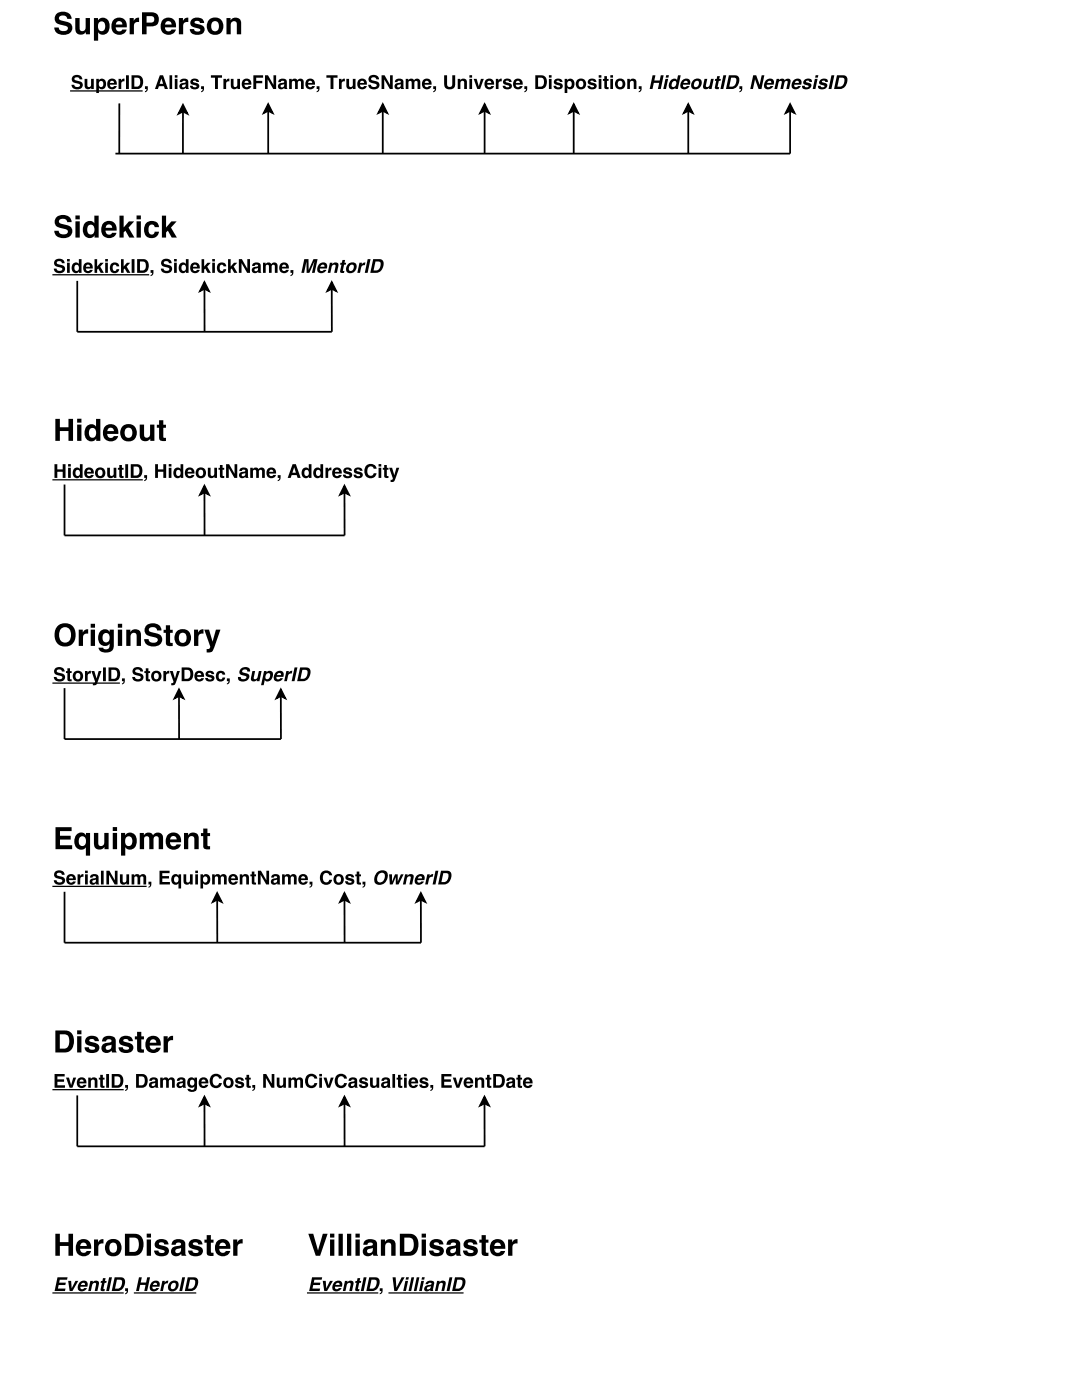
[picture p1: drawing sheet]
<svg xmlns="http://www.w3.org/2000/svg" width="216mm" height="279mm" viewBox="0 0 216 279" stroke-linecap="round" stroke-linejoin="round" font-family="sans-serif">
<g fill="#000">
<path d="M147.5 17.2h.6v.5a.65 .65 0 0 1-.6 .7l.4-.6h-.4zM36.5 20.9l.9 1.8-.9-.4-.9 .4zM53.5 20.8l.9 1.8-.9-.5-.9 .5zM76.4 20.8l.9 1.8-.9-.5-.9 .5zM96.7 20.8l.9 1.8-.9-.5-.9 .5zM114.5 20.8l.9 1.8-.9-.5-.9 .5zM137.3 20.8l.9 1.8-.9-.5-.9 .5zM157.7 20.8l.8 1.8-.8-.5-.9 .5zM40.8 56.3l.9 1.8-.9-.5-.9 .5zM66.2 56.3l.9 1.8-.9-.5-.9 .5zM40.8 96.9l.9 1.8-.9-.4-.9 .4zM68.7 96.9l.9 1.8-.9-.4-.9 .4z"/>
<path d="M35.7 137.6l.9 1.8-.9-.5-.9 .5zM56 137.6l.9 1.8-.9-.5-.9 .5zM43.3 178.2l.9 1.8-.9-.4-.9 .4zM68.7 178.2l.9 1.8-.9-.4-.9 .4zM84 178.2l.9 1.8-.9-.4-.9 .4zM40.8 218.9l.9 1.7-.9-.4-.9 .4zM68.7 218.9l.9 1.7-.9-.4-.9 .4zM96.7 218.9l.9 1.7-.9-.4-.9 .4zM25 257.1h.5v.5a.65 .65 0 0 1-.5 .7l.3-.6h-.3zM75.8 257.1h.5v.5a.65 .65 0 0 1-.5 .7l.3-.6h-.3z"/>
<path d="M11.3 2.7a1.8 1.8 0 0 1 3 1.1h-.9a.87 .87 0 0 0-.8-.7 .87 .87 0 0 0-.8 .5l.2 .4 1.3 .3a1.3 1.3 0 0 1 1.1 1.4 1.3 1.3 0 0 1-1.3 1.2 1.71 1.71 0 0 1-2.3-1.4h.9a.98 .98 0 0 0 .9 .7 .98 .98 0 0 0 1-.6l-.2-.3-.4-.1a2.23 2.23 0 0 1-2.1-1.2l.1-.8zM15 3.6h.9v2a.62 .62 0 0 0 .7 .6 .62 .62 0 0 0 .5-.8v-1.8h.8v3.2h-.8v-.4a1.15 1.15 0 0 1-1.4 .4 1.15 1.15 0 0 1-.7-1.2zM19.8 4.5a1.01 1.01 0 0 0-.2 1.1 1.01 1.01 0 0 0 .9 .6 1.07 1.07 0 0 0 .5-1 1.07 1.07 0 0 0-.7-.9zM18.7 3.6h.9v.5a1.31 1.31 0 0 1 1.6-.4 1.31 1.31 0 0 1 .7 1.5 1.33 1.33 0 0 1-.7 1.5 1.33 1.33 0 0 1-1.6-.3v1.7h-.9zM23.3 4.4l-.2 .5h1.3a.65 .65 0 0 0-.4-.6 .65 .65 0 0 0-.7 .1zM22.7 4a1.57 1.57 0 0 1 1.9-.3 1.57 1.57 0 0 1 .7 1.8h-2.2a.7 .7 0 0 0 .5 .7 .7 .7 0 0 0 .8-.3h.9a1.59 1.59 0 0 1-2 1 1.59 1.59 0 0 1-1-2zM25.9 3.6h.8v.6a1.01 1.01 0 0 1 1.1-.7v.9a.8 .8 0 0 0-1.1 .9v1.5h-.8zM29.2 3.2v1.3h.9a.65 .65 0 0 0 .7-.6 .65 .65 0 0 0-.7-.7zM28.3 2.5h1.9a1.41 1.41 0 0 1 1.5 1.4 1.41 1.41 0 0 1-1.5 1.4h-1v1.5h-.9zM33.1 4.4l-.2 .5h1.3a.65 .65 0 0 0-.3-.6 .65 .65 0 0 0-.8 .1zM32.5 4a1.57 1.57 0 0 1 1.9-.3 1.57 1.57 0 0 1 .7 1.8h-2.2a.7 .7 0 0 0 .5 .7 .7 .7 0 0 0 .8-.3h.9a1.59 1.59 0 0 1-2 1 1.59 1.59 0 0 1-1-2zM35.7 3.6h.8v.6a1.01 1.01 0 0 1 1.1-.7v.9a.8 .8 0 0 0-1.1 .9v1.5h-.8zM38.3 3.8a1.48 1.48 0 0 1 2.4 .8h-.8a.54 .54 0 0 0-.5-.4 .54 .54 0 0 0-.6 .4l.1 .1a2.2 2.2 0 0 1 1.9 .9 1.17 1.17 0 0 1-1.4 1.4l-1-.2a1.06 1.06 0 0 1-.5-1h.8a.69 .69 0 0 0 .6 .5 .69 .69 0 0 0 .7-.3l-.1-.2a2.36 2.36 0 0 1-1.9-1v-.5zM42.3 4.5a1.02 1.02 0 0 0-.2 1.1 1.02 1.02 0 0 0 1 .6 1.1 1.1 0 0 0 .6-1.1 1.1 1.1 0 0 0-.8-.9zM41.7 4a1.71 1.71 0 0 1 2.4 0 1.71 1.71 0 0 1 0 2.4 1.71 1.71 0 0 1-2.4 0 2.02 2.02 0 0 1 0-2.4zM45.2 3.6h.8v.5a1.14 1.14 0 0 1 1.3-.5 1.14 1.14 0 0 1 .8 1.1v2.1h-.8v-1.9a.63 .63 0 0 0-.8-.7 .63 .63 0 0 0-.5 .9v1.7h-.8z"/>
<path d="M14.6 15.2a1.14 1.14 0 0 1 1.8 .6h-.5a.5 .5 0 0 0-.5-.4 .5 .5 0 0 0-.5 .5l.1 .1a1.78 1.78 0 0 1 1.5 .7 1.12 1.12 0 0 1-1 1.2 1.12 1.12 0 0 1-1.2-1h.5a.57 .57 0 0 0 .6 .5 .57 .57 0 0 0 .5-.5l-.1-.1a2.03 2.03 0 0 1-1.5-.8v-.4zM16.9 15.7h.5v1.3a.39 .39 0 0 0 .5 .4 .39 .39 0 0 0 .3-.6v-1.1h.5v2.1h-.5v-.3a.72 .72 0 0 1-.9 .3 .72 .72 0 0 1-.4-.8zM19.9 16.3a.61 .61 0 0 0-.2 .7 .61 .61 0 0 0 .7 .3 .59 .59 0 0 0 .2-.7 .59 .59 0 0 0-.7-.3zM19.2 15.7h.5v.3a.81 .81 0 0 1 1-.2 .81 .81 0 0 1 .5 .9 .83 .83 0 0 1-.4 1 .83 .83 0 0 1-1.1-.2v1.1h-.5zM22.1 16.2l-.2 .3h.9l-.3-.4zM21.7 16a.98 .98 0 0 1 1.1-.2 .98 .98 0 0 1 .5 1.1h-1.4a.44 .44 0 0 0 .3 .5 .44 .44 0 0 0 .5-.2h.6a1.03 1.03 0 0 1-1.5 .5 1.03 1.03 0 0 1-.3-1.5zM23.7 15.7h.5v.4l.2-.3 .4-.1v.5a.49 .49 0 0 0-.6 .6v1h-.5zM25.1 15h.6v2.8h-.6zM26.8 15.5v1.8a.98 .98 0 0 0 1.1-.6 .98 .98 0 0 0-.3-1.2zM26.2 15h1.2a1.39 1.39 0 0 1 1.2 1.4 1.39 1.39 0 0 1-1.2 1.4h-1.2z"/>
<path d="M28.9 17.2h.6v.5a.65 .65 0 0 1-.6 .7l.3-.6h-.3zM32.2 15.7l-.3 1h.7zM31.9 15h.6l1 2.8h-.6l-.2-.6h-1l-.2 .6h-.6zM33.8 15h.6v2.8h-.6zM34.9 15h.5v.5h-.5zM34.9 15.7h.5v2.1h-.5zM36.4 17l-.1 .3a.41 .41 0 0 0 .6 0 .41 .41 0 0 0 .1-.5zM36 16a.94 .94 0 0 1 1.6 .3l.1 1.5h-.6v-.3a.7 .7 0 0 1-1 .3 .7 .7 0 0 1-.3-.9 .7 .7 0 0 1 .9-.4l.3-.1a.33 .33 0 0 0-.3-.3 .33 .33 0 0 0-.3 .3h-.5zM38.2 15.9a.94 .94 0 0 1 1.5 .5h-.5a.34 .34 0 0 0-.3-.3 .34 .34 0 0 0-.4 .2l.1 .1a1.05 1.05 0 0 1 1.1 .9 1 1 0 0 1-.9 .5 1 1 0 0 1-.9-.7h.6a.39 .39 0 0 0 .3 .3 .39 .39 0 0 0 .4-.2v-.1a1.22 1.22 0 0 1-1.2-.7zM40.1 17.2h.6v.5a.65 .65 0 0 1-.6 .7l.3-.6h-.3zM42.1 15h2.2v.5h-.8v2.3h-.6v-2.3h-.8zM44.6 15.7h.5v.4l.2-.3 .5-.1-.1 .5a.49 .49 0 0 0-.6 .6v1h-.5zM46.1 15.7h.5v1.3a.39 .39 0 0 0 .5 .4 .39 .39 0 0 0 .3-.6v-1.1h.5v2.1h-.5v-.3a.72 .72 0 0 1-.9 .3 .72 .72 0 0 1-.4-.8zM48.9 16.2l-.1 .3h.8l-.2-.4zM48.5 16a.98 .98 0 0 1 1.2-.2 .98 .98 0 0 1 .5 1.1h-1.4a.44 .44 0 0 0 .3 .5 .44 .44 0 0 0 .5-.2h.5a1.03 1.03 0 0 1-1.4 .5 1.03 1.03 0 0 1-.3-1.5zM50.6 15h1.9v.5h-1.4v.6h1.2v.5h-1.2v1.2h-.5zM52.9 15h.6l1.1 1.9v-1.9h.5v2.8h-.6l-1.1-2v2h-.5zM56.1 17l-.1 .3a.41 .41 0 0 0 .6 0 .41 .41 0 0 0 .1-.5zM55.7 16a.94 .94 0 0 1 1.5 .3l.2 1.5h-.6l-.1-.3a.7 .7 0 0 1-.9 .3 .7 .7 0 0 1-.3-.9 .7 .7 0 0 1 .9-.4l.3-.1a.33 .33 0 0 0-.3-.3 .33 .33 0 0 0-.4 .3h-.5zM57.7 15.7h.5v.3a.64 .64 0 0 1 1.1 0 .67 .67 0 0 1 .9-.3 .67 .67 0 0 1 .4 .8v1.3h-.5v-1.3a.33 .33 0 0 0-.4-.4 .33 .33 0 0 0-.3 .5v1.2h-.5v-1.2a.33 .33 0 0 0-.3-.5 .33 .33 0 0 0-.4 .4v1.3h-.5zM61.6 16.2l-.1 .3h.8l-.3-.4zM61.2 16a.98 .98 0 0 1 1.2-.2 .98 .98 0 0 1 .5 1.1h-1.4a.44 .44 0 0 0 .3 .5 .44 .44 0 0 0 .5-.2h.5a1.03 1.03 0 0 1-1.4 .5 1.03 1.03 0 0 1-.4-1.5zM63.2 17.2h.6v.5a.65 .65 0 0 1-.6 .7l.3-.6h-.3zM65.1 15h2.3v.5h-.9v2.3h-.5v-2.3h-.9zM67.6 15.7h.5v.4l.3-.3 .4-.1v.5a.49 .49 0 0 0-.6 .6v1h-.6zM69.1 15.7h.6v1.3a.39 .39 0 0 0 .4 .4 .39 .39 0 0 0 .3-.6v-1.1h.5v2.1h-.5v-.3a.72 .72 0 0 1-.9 .3 .72 .72 0 0 1-.4-.8zM72 16.2l-.2 .3h.9l-.3-.4zM71.6 16a.98 .98 0 0 1 1.1-.2 .98 .98 0 0 1 .5 1.1h-1.4a.44 .44 0 0 0 .3 .5 .44 .44 0 0 0 .5-.2h.6a1.03 1.03 0 0 1-1.5 .5 1.03 1.03 0 0 1-.3-1.5zM73.8 15.2a1.14 1.14 0 0 1 1.8 .6h-.5a.5 .5 0 0 0-.5-.4 .5 .5 0 0 0-.5 .5l.1 .1a1.78 1.78 0 0 1 1.5 .7 1.12 1.12 0 0 1-1 1.2 1.12 1.12 0 0 1-1.2-1h.5a.57 .57 0 0 0 .6 .5 .57 .57 0 0 0 .5-.5v-.1a2.03 2.03 0 0 1-1.5-.8l-.1-.4zM76.1 15h.6l1.1 1.9v-1.9h.6v2.8h-.6l-1.1-2v2h-.6zM79.4 17l-.1 .3a.41 .41 0 0 0 .5 0 .41 .41 0 0 0 .1-.5zM78.9 16a.94 .94 0 0 1 1.6 .3l.1 1.5h-.6v-.3a.7 .7 0 0 1-.9 .3 .7 .7 0 0 1-.3-.9 .7 .7 0 0 1 .9-.4l.2-.1a.33 .33 0 0 0-.3-.3 .33 .33 0 0 0-.3 .3h-.5zM81 15.7h.5v.3a.64 .64 0 0 1 1.1 0 .67 .67 0 0 1 .8-.3 .67 .67 0 0 1 .5 .8v1.3h-.6v-1.3a.33 .33 0 0 0-.3-.4 .33 .33 0 0 0-.3 .5v1.2h-.6v-1.2a.33 .33 0 0 0-.3-.5 .33 .33 0 0 0-.3 .4v1.3h-.5zM84.9 16.2l-.2 .3h.9l-.3-.4zM84.5 16a.98 .98 0 0 1 1.1-.2 .98 .98 0 0 1 .5 1.1h-1.4a.44 .44 0 0 0 .3 .5 .44 .44 0 0 0 .5-.2h.6a1.03 1.03 0 0 1-1.5 .5 1.03 1.03 0 0 1-.3-1.5zM86.4 17.2h.6v.5a.65 .65 0 0 1-.6 .7l.4-.6h-.4zM88.6 15h.6v1.7a.53 .53 0 0 0 .5 .7 .53 .53 0 0 0 .5-.7v-1.7h.6v1.7a1.1 1.1 0 0 1-1.1 1.1 1.1 1.1 0 0 1-1.1-1.1zM91.3 15.7h.5v.3a.71 .71 0 0 1 .8-.3 .71 .71 0 0 1 .6 .7v1.4h-.6v-1.3a.4 .4 0 0 0-.4-.4 .4 .4 0 0 0-.3 .6v1.1h-.6zM93.7 15h.5v.5h-.5zM93.7 15.7h.5v2.1h-.5zM94.5 15.7h.6l.4 1.5 .5-1.5h.5l-.7 2.1h-.6zM97.3 16.2l-.1 .3h.8l-.2-.4zM96.9 16a.98 .98 0 0 1 1.2-.2 .98 .98 0 0 1 .5 1.1h-1.4a.44 .44 0 0 0 .3 .5 .44 .44 0 0 0 .5-.2h.6a1.03 1.03 0 0 1-1.5 .5 1.03 1.03 0 0 1-.3-1.5zM98.9 15.7h.5v.4l.3-.3 .4-.1v.5a.49 .49 0 0 0-.6 .6v1h-.6zM100.6 15.9a.94 .94 0 0 1 1.5 .5h-.5a.34 .34 0 0 0-.4-.3 .34 .34 0 0 0-.3 .2l.1 .1a1.05 1.05 0 0 1 1.1 .9 1 1 0 0 1-1 .5 1 1 0 0 1-.8-.7h.5a.39 .39 0 0 0 .4 .3 .39 .39 0 0 0 .4-.2l-.1-.1a1.22 1.22 0 0 1-1.1-.7zM103.1 16.2l-.2 .3h.9l-.3-.4zM102.6 16a.98 .98 0 0 1 1.2-.2 .98 .98 0 0 1 .5 1.1h-1.4a.44 .44 0 0 0 .3 .5 .44 .44 0 0 0 .5-.2h.6a1.03 1.03 0 0 1-1.5 .5 1.03 1.03 0 0 1-.3-1.5zM104.6 17.2h.6v.5a.65 .65 0 0 1-.6 .7l.3-.6h-.3zM107.4 15.5v1.8a.98 .98 0 0 0 1.1-.6 .98 .98 0 0 0-.4-1.2zM106.8 15h1.2a1.39 1.39 0 0 1 1.2 1.4 1.39 1.39 0 0 1-1.2 1.4h-1.2zM109.5 15h.6v.5h-.6zM109.5 15.7h.6v2.1h-.6zM110.7 15.9a.94 .94 0 0 1 1.5 .5h-.5a.34 .34 0 0 0-.3-.3 .34 .34 0 0 0-.3 .2v.1a1.05 1.05 0 0 1 1.2 .9 1 1 0 0 1-1 .5 1 1 0 0 1-.9-.7h.6a.39 .39 0 0 0 .3 .3 .39 .39 0 0 0 .4-.2v-.1a1.22 1.22 0 0 1-1.2-.7zM113.3 16.3a.61 .61 0 0 0-.1 .7 .61 .61 0 0 0 .6 .3 .59 .59 0 0 0 .3-.7 .59 .59 0 0 0-.8-.3zM112.7 15.7h.5v.3a.81 .81 0 0 1 1-.2 .81 .81 0 0 1 .4 .9 .83 .83 0 0 1-.4 1 .83 .83 0 0 1-1-.2v1.1h-.5zM115.6 16.3a.57 .57 0 0 0-.1 .8 .57 .57 0 0 0 .9 0 .57 .57 0 0 0-.1-.7 .57 .57 0 0 0-.7-.1zM114.9 16.7a1.08 1.08 0 0 1 2.1 0 1.08 1.08 0 0 1-2.1 0zM117.5 15.9a.94 .94 0 0 1 1.5 .5h-.5a.34 .34 0 0 0-.3-.3 .34 .34 0 0 0-.4 .2l.1 .1a1.05 1.05 0 0 1 1.1 .9 1 1 0 0 1-.9 .5 1 1 0 0 1-.9-.7h.6a.39 .39 0 0 0 .3 .3 .39 .39 0 0 0 .4-.2v-.1a1.22 1.22 0 0 1-1.2-.7zM119.5 15h.5v.5h-.5zM119.5 15.7h.5v2.1h-.5zM120.6 15.2h.5v.6h.3v.3h-.3v1.2l.3 .1v.4l-.6-.1-.2-.2v-1.4h-.3v-.3h.3zM121.8 15h.5v.5h-.5zM121.8 15.7h.5v2.1h-.5zM123.4 16.3a.57 .57 0 0 0-.1 .8 .57 .57 0 0 0 .9 0 .57 .57 0 0 0-.1-.7 .57 .57 0 0 0-.7-.1zM122.7 16.7a1.1 1.1 0 0 1 2.2 0 1.1 1.1 0 0 1-2.2 0zM125.2 15.7h.5v.3a.71 .71 0 0 1 .8-.3 .71 .71 0 0 1 .5 .7v1.4h-.5v-1.3a.4 .4 0 0 0-.5-.4 .4 .4 0 0 0-.3 .6v1.1h-.5zM127.5 17.2h.5v.5a.65 .65 0 0 1-.5 .7l.3-.6h-.3z"/>
<path d="M130.2 15h.6l-.2 1.1h1l.3-1.1h.5l-.6 2.8h-.5l.2-1.3h-1l-.3 1.3h-.6zM132.9 15h.6l-.1 .5h-.6zM132.8 15.7h.5l-.4 2.1h-.5zM133.9 16l.7-.3 .5 .3 .2-1h.5l-.6 2.8h-.5l.1-.3a.74 .74 0 0 1-1 .3 .74 .74 0 0 1-.3-1zM134.2 16.3a.63 .63 0 0 0 .1 1.1 .66 .66 0 0 0 .6-.5 .66 .66 0 0 0-.3-.7zM136.6 16.2l-.2 .3h.8l-.2-.4zM136.2 16a.87 .87 0 0 1 1.2-.2 .87 .87 0 0 1 .3 1.1h-1.4a.41 .41 0 0 0 .2 .5 .41 .41 0 0 0 .5-.2h.6a.97 .97 0 0 1-1 .6 .97 .97 0 0 1-.9-.7l.2-.7zM138.7 16.3a.59 .59 0 0 0-.2 .6 .59 .59 0 0 0 .5 .5 .8 .8 0 0 0 .3-1.2zM138.4 16a.97 .97 0 0 1 1.4-.1 .97 .97 0 0 1 0 1.4 .97 .97 0 0 1-1.3 .5 .97 .97 0 0 1-.5-1.3zM140.6 15.7h.5l-.2 1.3a.37 .37 0 0 0 .3 .4 .37 .37 0 0 0 .4-.4l.3-1.3h.5l-.4 2.1h-.5v-.3a.65 .65 0 0 1-.8 .3 .65 .65 0 0 1-.4-.8zM143.1 15.2h.5l-.1 .6h.3v.3h-.4l-.2 1.1v.2h.3l-.1 .4-.6-.1-.2-.2 .3-1.4h-.3l.1-.3h.3zM144.3 15h.6l-.6 2.8h-.5zM145.9 15.5l-.4 1.8a1.18 1.18 0 0 0 1.2-.4 1.18 1.18 0 0 0 .1-1.3zM145.4 15h1.2a1 1 0 0 1 .8 1.6l-.5 .9a2.36 2.36 0 0 1-2 .3z"/>
<path d="M150.3 15h.6l.7 1.9 .4-1.9h.5l-.6 2.8h-.5l-.7-2-.5 2h-.5zM153.3 16.2l-.2 .3h.8l-.2-.4zM152.9 16a.87 .87 0 0 1 1.2-.2 .87 .87 0 0 1 .3 1.1h-1.4a.41 .41 0 0 0 .2 .5 .41 .41 0 0 0 .5-.2h.6a.97 .97 0 0 1-1 .6 .97 .97 0 0 1-.9-.7l.2-.7zM155 15.7h.5l-.1 .3a.65 .65 0 0 1 1.2 0 .62 .62 0 0 1 .8-.3 .62 .62 0 0 1 .3 .8l-.3 1.3h-.5l.3-1.4-.3-.3-.4 .3-.2 1.4h-.6l.3-1.4-.2-.3-.4 .3-.3 1.4h-.6zM158.8 16.2l-.2 .3h.8l-.2-.4zM158.4 16a.87 .87 0 0 1 1.2-.2 .87 .87 0 0 1 .3 1.1h-1.4a.41 .41 0 0 0 .2 .5 .41 .41 0 0 0 .5-.2h.6a.97 .97 0 0 1-1 .6 .97 .97 0 0 1-.9-.7l.2-.7zM160.4 16a.86 .86 0 0 1 .9-.4 .86 .86 0 0 1 .7 .8h-.5a.3 .3 0 0 0-.3-.3 .3 .3 0 0 0-.3 .3 .93 .93 0 0 1 1 .8 1.03 1.03 0 0 1-.9 .6 1.03 1.03 0 0 1-1-.5l.1-.2h.5a.39 .39 0 0 0 .4 .3 .39 .39 0 0 0 .3-.2v-.1a.94 .94 0 0 1-1-.7zM162.8 15h.5l-.1 .5h-.6zM162.6 15.7h.5l-.4 2.1h-.5zM163.6 16a.86 .86 0 0 1 .9-.4 .86 .86 0 0 1 .7 .8h-.5a.3 .3 0 0 0-.4-.3 .3 .3 0 0 0-.3 .3 .93 .93 0 0 1 1.1 .8 1.03 1.03 0 0 1-.9 .6 1.03 1.03 0 0 1-1-.5v-.2h.6a.39 .39 0 0 0 .3 .3 .39 .39 0 0 0 .4-.2v-.1a.94 .94 0 0 1-1.1-.7zM165.9 15h.6l-.6 2.8h-.6zM167.5 15.5l-.4 1.8a1.18 1.18 0 0 0 1.2-.4 1.18 1.18 0 0 0 .1-1.3zM167 15h1.2a1 1 0 0 1 .8 1.6l-.6 .9a2.36 2.36 0 0 1-2 .3z"/>
<path d="M11.1 51.9a1.14 1.14 0 0 1 1.8 .6h-.5a.5 .5 0 0 0-.6-.4 .5 .5 0 0 0-.5 .5l.1 .1a1.78 1.78 0 0 1 1.6 .7 1.12 1.12 0 0 1-1.1 1.2 1.12 1.12 0 0 1-1.2-1h.6a.57 .57 0 0 0 .6 .5 .57 .57 0 0 0 .5-.5l-.1-.1a2.03 2.03 0 0 1-1.5-.8v-.4zM13.4 51.7h.5v.5h-.5zM13.4 52.4h.5v2.1h-.5zM14.5 52.7l.7-.3 .5 .3v-1h.6v2.8h-.5v-.3a.82 .82 0 0 1-1.1 .2 .82 .82 0 0 1-.4-.9zM15 53a.56 .56 0 0 0-.1 .8 .56 .56 0 0 0 .7 .1 .56 .56 0 0 0 .1-.8 .56 .56 0 0 0-.7-.1zM17.3 52.9l-.2 .3h.9l-.3-.4zM16.9 52.7a.98 .98 0 0 1 1.1-.2 .98 .98 0 0 1 .5 1.1h-1.4a.44 .44 0 0 0 .3 .5 .44 .44 0 0 0 .5-.2h.6a1.03 1.03 0 0 1-1.5 .5 1.03 1.03 0 0 1-.3-1.5zM18.9 51.7h.5v1.5l.6-.8h.7l-.7 .8 .7 1.3h-.6l-.5-.9-.2 .2v.7h-.5zM21 51.7h.5v.5h-.5zM21 52.4h.5v2.1h-.5zM22.2 52.7a.93 .93 0 0 1 .9-.3 .93 .93 0 0 1 .7 .8h-.6a.42 .42 0 0 0-.5-.3 .42 .42 0 0 0-.2 .6 .41 .41 0 0 0 .2 .5 .41 .41 0 0 0 .5-.3h.6a.97 .97 0 0 1-1.2 .8 .97 .97 0 0 1-.6-1.3zM24.1 51.7h.6v1.5l.6-.8h.7l-.7 .8 .7 1.3h-.6l-.5-.9-.2 .2v.7h-.6zM26.3 51.7h.5v2.8h-.5zM27.9 52.2v1.8a.98 .98 0 0 0 1.1-.6 .98 .98 0 0 0-.3-1.2zM27.4 51.7h1.1a1.39 1.39 0 0 1 1.2 1.4 1.39 1.39 0 0 1-1.2 1.4h-1.1z"/>
<path d="M11.3 43.3a1.8 1.8 0 0 1 3 1h-.9a.87 .87 0 0 0-.8-.6 .87 .87 0 0 0-.8 .5l.2 .4 1.3 .3a1.3 1.3 0 0 1 1.1 1.4 1.3 1.3 0 0 1-1.3 1.2 1.71 1.71 0 0 1-2.3-1.4h.9a.98 .98 0 0 0 .9 .7 .98 .98 0 0 0 1-.6l-.2-.3-.4-.2a2.23 2.23 0 0 1-2.1-1.1l.1-.9zM15.1 43h.8v.8h-.8zM15.1 44.2h.8v3.2h-.8zM17.1 44.4a1.16 1.16 0 0 1 1.7 .2v-1.6h.9v4.4h-.8v-.4a1.31 1.31 0 0 1-1.7 .4 1.31 1.31 0 0 1-.7-1.5l.1-.8zM17.7 45a1.1 1.1 0 0 0 .4 1.8 1.03 1.03 0 0 0 .8-1 1.03 1.03 0 0 0-.8-1zM21.3 45l-.2 .5h1.3a.65 .65 0 0 0-.4-.7 .65 .65 0 0 0-.7 .2zM20.6 44.5a1.57 1.57 0 0 1 1.9-.2 1.57 1.57 0 0 1 .8 1.7h-2.2a.7 .7 0 0 0 .4 .8 .7 .7 0 0 0 .9-.3h.8a1.59 1.59 0 0 1-2 .9 1.59 1.59 0 0 1-1-2zM23.8 43h.9v2.4l1-1.2h1.1l-1.2 1.2 1.2 2h-1l-.8-1.4-.3 .4v1h-.9zM27.2 43h.9v.8h-.9zM27.2 44.2h.9v3.2h-.9zM29.1 44.6a1.48 1.48 0 0 1 1.6-.5 1.48 1.48 0 0 1 1 1.2h-.8a.63 .63 0 0 0-.8-.5 .63 .63 0 0 0-.5 .8 .83 .83 0 0 0 .2 .9 .83 .83 0 0 0 .8 .2l.3-.5h.8a1.54 1.54 0 0 1-1.9 1.3 1.54 1.54 0 0 1-1-2zM32.3 43h.8v2.4l1.1-1.2h1l-1.1 1.2 1.2 2h-1l-.8-1.4-.4 .4v1h-.8z"/>
<path d="M30 53.9h.6v.5a.65 .65 0 0 1-.6 .7l.4-.6h-.4zM32.4 51.9a1.14 1.14 0 0 1 1.9 .6h-.6a.5 .5 0 0 0-.5-.4 .5 .5 0 0 0-.5 .5l.1 .1a1.78 1.78 0 0 1 1.5 .7 1.12 1.12 0 0 1-1 1.2 1.12 1.12 0 0 1-1.2-1h.5a.57 .57 0 0 0 .6 .5 .57 .57 0 0 0 .6-.5l-.1-.1a2.03 2.03 0 0 1-1.5-.8v-.4zM34.7 51.7h.6v.5h-.6zM34.7 52.4h.6v2.1h-.6zM35.9 52.7l.6-.3 .6 .3v-1h.5v2.8h-.5v-.3a.82 .82 0 0 1-1 .2 .82 .82 0 0 1-.4-.9zM36.3 53a.56 .56 0 0 0-.1 .8 .56 .56 0 0 0 .8 .1 .56 .56 0 0 0 .1-.8 .56 .56 0 0 0-.8-.1zM38.6 52.9l-.1 .3h.8l-.2-.4zM38.2 52.7a.98 .98 0 0 1 1.2-.2 .98 .98 0 0 1 .5 1.1h-1.4a.44 .44 0 0 0 .3 .5 .44 .44 0 0 0 .5-.2h.5a1.03 1.03 0 0 1-1.4 .5 1.03 1.03 0 0 1-.3-1.5zM40.2 51.7h.5v1.5l.7-.8h.7l-.8 .8 .8 1.3h-.7l-.4-.9-.3 .2v.7h-.5zM42.3 51.7h.6v.5h-.6zM42.3 52.4h.6v2.1h-.6zM43.5 52.7a.93 .93 0 0 1 1-.3 .93 .93 0 0 1 .6 .8h-.5a.42 .42 0 0 0-.6-.3 .42 .42 0 0 0-.2 .6 .41 .41 0 0 0 .3 .5 .41 .41 0 0 0 .5-.3h.5a.97 .97 0 0 1-1.2 .8 .97 .97 0 0 1-.6-1.3zM45.5 51.7h.5v1.5l.7-.8h.6l-.7 .8 .8 1.3h-.7l-.5-.9-.2 .2v.7h-.5zM47.7 51.7h.6l1.1 1.9v-1.9h.5v2.8h-.6l-1.1-2v2h-.5zM50.9 53.7l-.1 .3a.41 .41 0 0 0 .5 0 .41 .41 0 0 0 .1-.5zM50.5 52.6a.94 .94 0 0 1 1.5 .4l.1 1.5h-.5l-.1-.3a.7 .7 0 0 1-.9 .3 .7 .7 0 0 1-.3-.9 .7 .7 0 0 1 .9-.4l.3-.1a.33 .33 0 0 0-.3-.3 .33 .33 0 0 0-.4 .3h-.5zM52.5 52.4h.5v.3a.64 .64 0 0 1 1.1 0 .67 .67 0 0 1 .9-.3 .67 .67 0 0 1 .4 .8v1.3h-.6v-1.3a.33 .33 0 0 0-.3-.4 .33 .33 0 0 0-.3 .4v1.3h-.5v-1.3a.33 .33 0 0 0-.3-.4 .33 .33 0 0 0-.4 .4v1.3h-.5zM56.4 52.9l-.1 .3h.8l-.3-.4zM56 52.7a.98 .98 0 0 1 1.2-.2 .98 .98 0 0 1 .4 1.1h-1.3a.44 .44 0 0 0 .2 .5 .44 .44 0 0 0 .6-.2h.5a1.03 1.03 0 0 1-1.4 .5 1.03 1.03 0 0 1-.4-1.5zM58 53.9h.5v.5a.65 .65 0 0 1-.5 .7l.3-.6h-.3z"/>
<path d="M60.7 51.7h.9v2.2l.9-2.2h.9l-.6 2.8h-.5l.4-2.3-1 2.3h-.5v-2.3l-.5 2.3h-.6zM64.1 52.9l-.2 .3h.8l-.1-.4zM63.8 52.7a.87 .87 0 0 1 1.1-.3 .87 .87 0 0 1 .3 1.2h-1.4a.41 .41 0 0 0 .3 .5 .41 .41 0 0 0 .5-.2h.5a.97 .97 0 0 1-.9 .6 .97 .97 0 0 1-.9-.7l.1-.7zM65.8 52.4h.5v.3a.66 .66 0 0 1 .7-.3 .66 .66 0 0 1 .5 .7l-.3 1.4h-.5l.2-1.3a.37 .37 0 0 0-.3-.4 .37 .37 0 0 0-.4 .4l-.3 1.3h-.5zM68.3 51.9h.6l-.2 .5h.4l-.1 .4h-.3l-.3 1.1v.2h.3l-.1 .4-.6-.1-.1-.2 .2-1.4h-.2v-.4h.3zM69.8 53a.59 .59 0 0 0-.2 .6 .59 .59 0 0 0 .5 .5 .8 .8 0 0 0 .3-1.2zM69.5 52.7a.97 .97 0 0 1 1.4-.2 .97 .97 0 0 1 0 1.5 .97 .97 0 0 1-1.3 .5 .97 .97 0 0 1-.4-1.3zM71.7 52.4h.5v.4l.4-.4h.3l-.1 .5a.6 .6 0 0 0-.8 .6l-.2 1h-.5zM73.4 51.7h.5l-.5 2.8h-.6zM74.9 52.2l-.4 1.8a1.18 1.18 0 0 0 1.2-.5 1.18 1.18 0 0 0 .1-1.2zM74.5 51.7h1.1a1 1 0 0 1 .8 1.6l-.5 .9a2.36 2.36 0 0 1-2 .3z"/>
<path d="M10.9 92.6h.5v1.1h1.1v-1.1h.6v2.8h-.6v-1.2h-1.1v1.2h-.5zM13.6 92.6h.5v.5h-.5zM13.6 93.3h.5v2.1h-.5zM14.7 93.6l.7-.3 .5 .3v-1h.6v2.8h-.5v-.3a.82 .82 0 0 1-1 .3 .82 .82 0 0 1-.5-1zM15.2 93.9a.56 .56 0 0 0-.1 .8 .56 .56 0 0 0 .7 .1 .56 .56 0 0 0 .1-.7 .56 .56 0 0 0-.7-.2zM17.5 93.8l-.2 .4h.9l-.3-.4zM17.1 93.6a.98 .98 0 0 1 1.2-.2 .98 .98 0 0 1 .4 1.1h-1.4a.44 .44 0 0 0 .3 .5 .44 .44 0 0 0 .6-.2h.5a1.03 1.03 0 0 1-1.5 .5 1.03 1.03 0 0 1-.3-1.5zM19.6 93.9a.57 .57 0 0 0 0 .8 .57 .57 0 0 0 .8 0 .57 .57 0 0 0 0-.7 .57 .57 0 0 0-.8-.1zM18.9 94.4a1.1 1.1 0 0 1 2.2 0 1.1 1.1 0 0 1-2.2 0zM21.4 93.3h.5v1.3a.39 .39 0 0 0 .5 .4 .39 .39 0 0 0 .3-.5v-1.2h.5v2.1h-.5v-.3a.72 .72 0 0 1-.9 .3 .72 .72 0 0 1-.4-.8zM23.8 92.8h.5v.6h.4v.3h-.4v1.2l.4 .1v.4h-.7l-.2-.2v-1.5h-.3v-.3h.3zM25 92.6h.6v2.8h-.6zM26.6 93.1v1.8a.98 .98 0 0 0 1.2-.6 .98 .98 0 0 0-.4-1.2zM26.1 92.6h1.2a1.39 1.39 0 0 1 1.1 1.4 1.39 1.39 0 0 1-1.1 1.4h-1.2z"/>
<path d="M11 83.6h.9v1.7h1.8v-1.7h.9v4.4h-.9v-2h-1.8v2h-.9zM15.4 83.6h.9v.8h-.9zM15.4 84.7h.9v3.3h-.9zM17.5 84.9a1.16 1.16 0 0 1 1.7 .2v-1.5h.8v4.4h-.8v-.5a1.31 1.31 0 0 1-1.6 .4 1.31 1.31 0 0 1-.7-1.5l.1-.7zM18.1 85.5a1.1 1.1 0 0 0 .4 1.9 1.03 1.03 0 0 0 .7-1 1.03 1.03 0 0 0-.7-1zM21.6 85.5l-.2 .5h1.3a.65 .65 0 0 0-.4-.6 .65 .65 0 0 0-.7 .1zM21 85.1a1.57 1.57 0 0 1 1.9-.3 1.57 1.57 0 0 1 .7 1.8h-2.2a.7 .7 0 0 0 .5 .8 .7 .7 0 0 0 .8-.4h.9a1.59 1.59 0 0 1-2 1 1.59 1.59 0 0 1-1-2zM25.1 85.6a1.02 1.02 0 0 0-.2 1.2 1.02 1.02 0 0 0 1 .6 1.1 1.1 0 0 0 .5-1.1 1.1 1.1 0 0 0-.8-.9zM24.4 85.1a1.71 1.71 0 0 1 2.4 .1 1.71 1.71 0 0 1 0 2.4 1.71 1.71 0 0 1-2.4 0 2.02 2.02 0 0 1 0-2.5zM27.9 84.7h.9v2a.62 .62 0 0 0 .7 .7 .62 .62 0 0 0 .5-.9v-1.8h.8v3.3h-.8v-.5a1.15 1.15 0 0 1-1.4 .5 1.15 1.15 0 0 1-.7-1.3zM31.7 83.9h.9v.9h.5v.6h-.5v1.8l.5 .2v.6h-.7l-.6-.3-.1-2.3h-.4v-.6h.4z"/>
<path d="M28.8 94.8h.5v.5a.65 .65 0 0 1-.5 .7l.3-.6h-.3zM31 92.6h.5v1.1h1.1v-1.1h.6v2.8h-.6v-1.2h-1.1v1.2h-.5zM33.7 92.6h.5v.5h-.5zM33.7 93.3h.5v2.1h-.5zM34.8 93.6l.7-.3 .5 .3v-1h.6v2.8h-.6v-.3a.82 .82 0 0 1-1 .3 .82 .82 0 0 1-.4-1zM35.2 93.9a.56 .56 0 0 0 0 .8 .56 .56 0 0 0 .7 .1 .56 .56 0 0 0 .1-.7 .56 .56 0 0 0-.8-.2zM37.6 93.8l-.2 .4h.9l-.3-.4zM37.2 93.6a.98 .98 0 0 1 1.1-.2 .98 .98 0 0 1 .5 1.1h-1.4a.44 .44 0 0 0 .3 .5 .44 .44 0 0 0 .5-.2h.6a1.03 1.03 0 0 1-1.5 .5 1.03 1.03 0 0 1-.3-1.5zM39.7 93.9a.57 .57 0 0 0 0 .8 .57 .57 0 0 0 .8 0 .57 .57 0 0 0 0-.7 .57 .57 0 0 0-.8-.1zM39 94.4a1.1 1.1 0 0 1 2.2 0 1.1 1.1 0 0 1-2.2 0zM41.5 93.3h.5v1.3a.39 .39 0 0 0 .5 .4 .39 .39 0 0 0 .3-.5v-1.2h.5v2.1h-.5v-.3a.72 .72 0 0 1-.9 .3 .72 .72 0 0 1-.4-.8zM43.9 92.8h.5v.6h.3v.3h-.3v1.2l.3 .1v.4h-.6l-.2-.2v-1.5h-.3v-.3h.3zM45.1 92.6h.6l1.1 1.9v-1.9h.5v2.8h-.5l-1.2-2v2h-.5zM48.3 94.6l-.1 .3a.41 .41 0 0 0 .6 .1 .41 .41 0 0 0 .1-.6zM47.9 93.6a.94 .94 0 0 1 1.6 .3l.1 1.5h-.6v-.3a.7 .7 0 0 1-1 .3 .7 .7 0 0 1-.3-.9 .7 .7 0 0 1 .9-.4l.3-.1a.33 .33 0 0 0-.3-.3 .33 .33 0 0 0-.3 .3h-.5zM49.9 93.4h.5v.2a.64 .64 0 0 1 1.2 .1 .67 .67 0 0 1 .8-.4 .67 .67 0 0 1 .4 .8v1.3h-.5v-1.3a.33 .33 0 0 0-.4-.3 .33 .33 0 0 0-.2 .4v1.2h-.6v-1.2a.33 .33 0 0 0-.3-.4 .33 .33 0 0 0-.3 .4v1.2h-.6zM53.8 93.8l-.1 .4h.8l-.2-.4zM53.4 93.6a.98 .98 0 0 1 1.2-.2 .98 .98 0 0 1 .5 1.1h-1.4a.44 .44 0 0 0 .3 .5 .44 .44 0 0 0 .5-.2h.6a1.03 1.03 0 0 1-1.5 .5 1.03 1.03 0 0 1-.3-1.5zM55.4 94.8h.6v.5a.65 .65 0 0 1-.6 .7l.3-.6h-.3zM58.7 93.3l-.4 1h.7zM58.4 92.6h.6l1 2.8h-.6l-.2-.6h-1l-.2 .6h-.6zM60.4 93.6l.7-.3 .5 .3v-1h.6v2.8h-.6v-.3a.82 .82 0 0 1-1 .3 .82 .82 0 0 1-.4-1zM60.8 93.9a.56 .56 0 0 0 0 .8 .56 .56 0 0 0 .7 .1 .56 .56 0 0 0 .1-.7 .56 .56 0 0 0-.8-.2zM62.7 93.6l.7-.3 .5 .3v-1h.6v2.8h-.5v-.3a.82 .82 0 0 1-1 .3 .82 .82 0 0 1-.5-1zM63.2 93.9a.56 .56 0 0 0-.1 .8 .56 .56 0 0 0 .7 .1 .56 .56 0 0 0 .1-.7 .56 .56 0 0 0-.7-.2zM65 93.3h.5v.4l.2-.3 .4-.1v.5a.49 .49 0 0 0-.6 .6v1h-.5zM67 93.8l-.2 .4h.8l-.2-.4zM66.5 93.6a.98 .98 0 0 1 1.2-.2 .98 .98 0 0 1 .5 1.1h-1.4a.44 .44 0 0 0 .3 .5 .44 .44 0 0 0 .5-.2h.6a1.03 1.03 0 0 1-1.5 .5 1.03 1.03 0 0 1-.3-1.5zM68.7 93.5a.94 .94 0 0 1 1.5 .5h-.5a.34 .34 0 0 0-.3-.3 .34 .34 0 0 0-.4 .3h.1a1.05 1.05 0 0 1 1.2 1 1 1 0 0 1-1 .4 1 1 0 0 1-.9-.7h.6a.39 .39 0 0 0 .3 .3 .39 .39 0 0 0 .4-.2v-.1a1.22 1.22 0 0 1-1.2-.7zM70.8 93.5a.94 .94 0 0 1 1.5 .5h-.5a.34 .34 0 0 0-.3-.3 .34 .34 0 0 0-.3 .3 1.05 1.05 0 0 1 1.2 1 1 1 0 0 1-1 .4 1 1 0 0 1-.9-.7h.6a.39 .39 0 0 0 .3 .3 .39 .39 0 0 0 .4-.2v-.1a1.22 1.22 0 0 1-1.2-.7zM73.1 92.9a1.2 1.2 0 0 1 1.2-.3 1.2 1.2 0 0 1 .8 .9h-.5a.69 .69 0 0 0-.9-.4 .69 .69 0 0 0-.4 .9 .67 .67 0 0 0 .4 .9 .67 .67 0 0 0 .9-.5h.5a1.27 1.27 0 0 1-1.6 1 1.27 1.27 0 0 1-.8-1.7zM75.5 92.6h.6v.5h-.6zM75.5 93.3h.6v2.1h-.6zM76.7 92.8h.5v.6h.3v.3h-.3v1.2l.3 .1v.4h-.6l-.2-.2v-1.5h-.3v-.3h.3zM77.6 93.3h.6l.5 1.5 .4-1.5h.6l-.7 2a.82 .82 0 0 1-1.1 .9v-.4l.4-.1 .1-.2z"/>
<path d="M11.1 133.4a1.14 1.14 0 0 1 1.8 .6h-.5a.5 .5 0 0 0-.6-.4 .5 .5 0 0 0-.5 .5l.1 .1a1.78 1.78 0 0 1 1.6 .7 1.12 1.12 0 0 1-1.1 1.1 1.12 1.12 0 0 1-1.2-.9h.6a.57 .57 0 0 0 .6 .5 .57 .57 0 0 0 .5-.5l-.1-.1a2.03 2.03 0 0 1-1.5-.8v-.5zM13.4 133.4h.6v.5h.3v.4h-.3v1.2l.3 .1v.4l-.6-.1-.2-.2-.1-1.4h-.2v-.4h.2zM15.2 134.5a.57 .57 0 0 0-.1 .8 .57 .57 0 0 0 .9 0 .57 .57 0 0 0-.1-.8 .57 .57 0 0 0-.7 0zM14.5 134.9a1.1 1.1 0 0 1 2.2 0 1.1 1.1 0 0 1-2.2 0zM17 133.9h.5v.4l.2-.3 .4-.1v.5a.49 .49 0 0 0-.6 .6v.9h-.5zM18.2 133.9h.6l.5 1.5 .4-1.5h.5l-.6 2a.82 .82 0 0 1-1.1 .9v-.5h.4l.1-.3zM20.6 133.2h.5v2.7h-.5zM22.2 133.7v1.8a.98 .98 0 0 0 1.1-.6 .98 .98 0 0 0-.3-1.2zM21.7 133.2h1.1a1.39 1.39 0 0 1 1.2 1.4 1.39 1.39 0 0 1-1.2 1.3h-1.1z"/>
<path d="M12.1 125.6a1.65 1.65 0 0 0 .9 2.7 1.65 1.65 0 0 0 1.2-1.3 1.65 1.65 0 0 0-.5-1.6l-.5-.2h-.5zM11.6 124.9a2.16 2.16 0 0 1 2.6-.2 2.16 2.16 0 0 1 .9 2.5 2.13 2.13 0 0 1-2.6 1.8 2.13 2.13 0 0 1-1.6-2.8l.2-.7zM15.7 125.7h.8v.5a1.01 1.01 0 0 1 1.1-.6v.9a.8 .8 0 0 0-1 .9v1.5h-.9zM18.1 124.5h.9v.8h-.9zM18.1 125.7h.9v3.2h-.9zM20.7 126.5a1.05 1.05 0 0 0 .5 1.7 .98 .98 0 0 0 .7-.9 .98 .98 0 0 0-.7-1zM20.1 125.9a1.14 1.14 0 0 1 1.8 .2v-.4h.8v3a1.41 1.41 0 0 1-1.9 1.5l-.5-.1a.94 .94 0 0 1-.6-.8h.9a.73 .73 0 0 0 .9 .2 .73 .73 0 0 0 .4-.9v-.2a1.31 1.31 0 0 1-1.6 .4 1.31 1.31 0 0 1-.7-1.5l.2-1zM23.5 124.5h.9v.8h-.9zM23.5 125.7h.9v3.2h-.9zM25.2 125.7h.8v.4a1.14 1.14 0 0 1 1.3-.5 1.14 1.14 0 0 1 .8 1.1v2.2h-.8v-2a.63 .63 0 0 0-.8-.6 .63 .63 0 0 0-.5 .8v1.8h-.8zM29.3 124.8a1.8 1.8 0 0 1 2.9 1h-.9a.87 .87 0 0 0-.7-.6 .87 .87 0 0 0-.9 .5l.2 .3 1.3 .4a1.3 1.3 0 0 1 1.2 1.4 1.3 1.3 0 0 1-1.4 1.2 1.71 1.71 0 0 1-2.2-1.4h.8a.98 .98 0 0 0 .9 .7 .98 .98 0 0 0 1-.6l-.2-.3-.4-.2a2.23 2.23 0 0 1-2-1.1v-.9zM33.1 124.8h.8v.9h.6v.6h-.6v1.9l.6 .1v.6h-.8l-.5-.3-.1-2.3h-.5v-.6h.5zM35.9 126.5a1.02 1.02 0 0 0-.2 1.2 1.02 1.02 0 0 0 1 .6 1.1 1.1 0 0 0 .5-1.1 1.1 1.1 0 0 0-.7-.9zM35.2 126.1a1.71 1.71 0 0 1 2.4 0 1.71 1.71 0 0 1 0 2.4 1.71 1.71 0 0 1-2.4 0 2.02 2.02 0 0 1 0-2.4zM38.7 125.7h.8v.5a1.01 1.01 0 0 1 1.1-.6v.9a.8 .8 0 0 0-1 .9v1.5h-.9zM40.8 125.7h.9l.7 2.4 .7-2.4h.9l-1.3 3.6a1.17 1.17 0 0 1-1.5 .9v-.7a.53 .53 0 0 0 .8-.5z"/>
<path d="M24.3 135.4h.6v.5a.65 .65 0 0 1-.6 .7l.4-.7h-.4zM26.7 133.4a1.14 1.14 0 0 1 1.8 .6h-.5a.5 .5 0 0 0-.5-.4 .5 .5 0 0 0-.5 .5l.1 .1a1.78 1.78 0 0 1 1.5 .7 1.12 1.12 0 0 1-1 1.1 1.12 1.12 0 0 1-1.2-.9h.5a.57 .57 0 0 0 .6 .5 .57 .57 0 0 0 .6-.5l-.1-.1a2.03 2.03 0 0 1-1.5-.8v-.5zM29.1 133.4h.5v.5h.3v.4h-.3v1.2l.3 .1v.4l-.6-.1-.2-.2v-1.4h-.3v-.4h.3zM30.8 134.5a.57 .57 0 0 0 0 .8 .57 .57 0 0 0 .8 0 .57 .57 0 0 0 0-.8 .57 .57 0 0 0-.8 0zM30.1 134.9a1.1 1.1 0 0 1 2.2 0 1.1 1.1 0 0 1-2.2 0zM32.6 133.9h.5v.4l.2-.3 .5-.1-.1 .5a.49 .49 0 0 0-.6 .6v.9h-.5zM33.9 133.9h.6l.4 1.5 .4-1.5h.6l-.7 2a.82 .82 0 0 1-1 .9v-.5h.3l.1-.3zM36.8 133.7v1.8a.98 .98 0 0 0 1.1-.6 .98 .98 0 0 0-.3-1.2zM36.2 133.2h1.2a1.39 1.39 0 0 1 1.2 1.4 1.39 1.39 0 0 1-1.2 1.3h-1.2zM39.5 134.4l-.2 .3h.9l-.3-.4zM39.1 134.1a.98 .98 0 0 1 1.1-.1 .98 .98 0 0 1 .5 1.1h-1.4a.44 .44 0 0 0 .3 .5 .44 .44 0 0 0 .5-.2h.6a1.03 1.03 0 0 1-1.5 .5 1.03 1.03 0 0 1-.3-1.5zM41.2 134.1a.94 .94 0 0 1 1.5 .4h-.5a.34 .34 0 0 0-.3-.2 .34 .34 0 0 0-.3 .2v.1a1.05 1.05 0 0 1 1.2 .9 1 1 0 0 1-1 .5 1 1 0 0 1-.9-.7h.6a.39 .39 0 0 0 .3 .3 .39 .39 0 0 0 .4-.3 1.22 1.22 0 0 1-1.2-.8zM43.3 134.2a.93 .93 0 0 1 1-.3 .93 .93 0 0 1 .6 .7h-.5a.42 .42 0 0 0-.6-.3 .42 .42 0 0 0-.2 .7 .41 .41 0 0 0 .3 .5 .41 .41 0 0 0 .5-.3h.5a.97 .97 0 0 1-1.2 .8 .97 .97 0 0 1-.6-1.3zM45.3 135.4h.5v.5a.65 .65 0 0 1-.5 .7l.3-.7h-.3z"/>
<path d="M48 133.5a1.02 1.02 0 0 1 1.1-.4 1.02 1.02 0 0 1 .8 .9h-.6a.47 .47 0 0 0-.5-.4 .47 .47 0 0 0-.4 .6 1.39 1.39 0 0 1 1.4 .7 1.27 1.27 0 0 1-.9 1.1 1.27 1.27 0 0 1-1.4-.4v-.5h.5a.53 .53 0 0 0 .6 .5 .53 .53 0 0 0 .5-.6 1.58 1.58 0 0 1-1.3-.8zM50.4 133.9h.5l-.2 1.2a.37 .37 0 0 0 .3 .5 .37 .37 0 0 0 .4-.4l.3-1.3h.5l-.4 2h-.5v-.2a.65 .65 0 0 1-.9 .2 .65 .65 0 0 1-.3-.8zM53.2 134.5a.55 .55 0 0 0-.3 .6 .55 .55 0 0 0 .6 .4 .67 .67 0 0 0 .1-1.2zM52.7 133.9h.5l-.1 .3a.74 .74 0 0 1 1-.2 .74 .74 0 0 1 .3 .9 1.01 1.01 0 0 1-1.5 .9l-.1-.1-.2 1h-.5zM55.4 134.4l-.2 .3h.9l-.2-.4zM55.1 134.1a.87 .87 0 0 1 1.2-.2 .87 .87 0 0 1 .2 1.2h-1.3a.41 .41 0 0 0 .2 .5 .41 .41 0 0 0 .5-.2h.6a.97 .97 0 0 1-1 .6 .97 .97 0 0 1-.9-.7l.2-.7zM57.1 133.9h.5v.4l.4-.4h.3l-.1 .5a.6 .6 0 0 0-.7 .6l-.3 .9h-.5zM58.8 133.2h.5l-.5 2.7h-.6zM60.3 133.7l-.3 1.8a1.18 1.18 0 0 0 1.1-.5 1.18 1.18 0 0 0 .1-1.2zM59.9 133.2h1.2a1 1 0 0 1 .8 1.6l-.6 .9a2.36 2.36 0 0 1-2 .2z"/>
<path d="M11.1 173.9a1.14 1.14 0 0 1 1.8 .7h-.5a.5 .5 0 0 0-.6-.4 .5 .5 0 0 0-.5 .4l.1 .1a1.78 1.78 0 0 1 1.6 .8 1.12 1.12 0 0 1-1.1 1.1 1.12 1.12 0 0 1-1.2-.9h.6a.57 .57 0 0 0 .6 .4 .57 .57 0 0 0 .5-.5l-.1-.1a2.03 2.03 0 0 1-1.5-.7v-.5zM13.9 175l-.1 .3h.8l-.3-.4zM13.5 174.7a.98 .98 0 0 1 1.2-.2 .98 .98 0 0 1 .4 1.1h-1.4a.44 .44 0 0 0 .3 .5 .44 .44 0 0 0 .6-.2h.5a1.03 1.03 0 0 1-1.5 .5 1.03 1.03 0 0 1-.3-1.5zM15.5 174.5h.5v.3l.2-.2 .5-.2-.1 .6a.49 .49 0 0 0-.6 .5v1h-.5zM17 173.8h.5v.4h-.5zM17 174.5h.5v2h-.5zM18.5 175.7l-.1 .4a.41 .41 0 0 0 .6 0 .41 .41 0 0 0 .1-.5zM18.1 174.7a.94 .94 0 0 1 1.6 .4l.1 1.4h-.6v-.2a.7 .7 0 0 1-1 .2 .7 .7 0 0 1-.3-.9 .7 .7 0 0 1 .9-.3l.3-.1a.33 .33 0 0 0-.3-.4 .33 .33 0 0 0-.3 .3h-.6zM20.1 173.8h.6v2.7h-.6zM21.2 173.8h.6l1.1 1.9v-1.9h.6v2.7h-.6l-1.1-1.9v1.9h-.6zM23.9 174.5h.6v1.2a.39 .39 0 0 0 .4 .4 .39 .39 0 0 0 .3-.5v-1.1h.6v2h-.6v-.3a.72 .72 0 0 1-.8 .3 .72 .72 0 0 1-.5-.8zM26.3 174.5h.5v.3a.64 .64 0 0 1 1.1 0 .67 .67 0 0 1 .8-.3 .67 .67 0 0 1 .5 .7v1.3h-.6v-1.3a.33 .33 0 0 0-.3-.3 .33 .33 0 0 0-.3 .4v1.2h-.6v-1.2a.33 .33 0 0 0-.3-.4 .33 .33 0 0 0-.3 .4v1.2h-.5z"/>
<path d="M11.1 165.1h3.2v.8h-2.3v.9h2.1v.8h-2.1v1.1h2.4v.8h-3.3zM15.9 167.1a1.1 1.1 0 0 0 .5 1.7 1.02 1.02 0 0 0 .8-.9 1.02 1.02 0 0 0-.8-1zM15.4 166.4a1.11 1.11 0 0 1 1.8 .3v-.5h.8v4.6h-.9v-1.7a1.32 1.32 0 0 1-1.6 .3 1.32 1.32 0 0 1-.7-1.5l.1-.7zM18.7 166.2h.9v2a.62 .62 0 0 0 .7 .6 .62 .62 0 0 0 .5-.8v-1.8h.9v3.3h-.9v-.5a1.15 1.15 0 0 1-1.3 .5 1.15 1.15 0 0 1-.8-1.3zM22.5 165.1h.9v.7h-.9zM22.5 166.2h.9v3.3h-.9zM25.2 167.1a1.01 1.01 0 0 0-.2 1.1 1.01 1.01 0 0 0 .9 .6 1.07 1.07 0 0 0 .5-1 1.07 1.07 0 0 0-.7-.9zM24.2 166.2h.8v.5a1.31 1.31 0 0 1 1.6-.4 1.31 1.31 0 0 1 .7 1.5 1.33 1.33 0 0 1-.6 1.6 1.33 1.33 0 0 1-1.7-.3v1.7h-.8zM27.9 166.2h.8v.5a1.02 1.02 0 0 1 1.8 0 1.08 1.08 0 0 1 1.3-.5 1.08 1.08 0 0 1 .7 1.2v2.1h-.8v-2.1a.52 .52 0 0 0-.6-.5 .52 .52 0 0 0-.5 .6v2h-.8v-2a.53 .53 0 0 0-.5-.6 .53 .53 0 0 0-.6 .6v2h-.8zM34.1 167l-.2 .5h1.4a.65 .65 0 0 0-.4-.6 .65 .65 0 0 0-.8 .1zM33.5 166.6a1.57 1.57 0 0 1 1.9-.3 1.57 1.57 0 0 1 .7 1.8h-2.2a.7 .7 0 0 0 .5 .8 .7 .7 0 0 0 .8-.4h.9a1.59 1.59 0 0 1-2 1 1.59 1.59 0 0 1-1-2zM36.7 166.2h.8v.5a1.14 1.14 0 0 1 1.3-.5 1.14 1.14 0 0 1 .8 1.1v2.2h-.8v-2a.63 .63 0 0 0-.8-.6 .63 .63 0 0 0-.4 .8v1.8h-.9zM40.6 165.4h.8v.9h.5v.6h-.5v1.8l.5 .2v.6h-.7l-.6-.3v-2.3h-.5v-.6h.5z"/>
<path d="M29.6 176h.6v.4a.65 .65 0 0 1-.6 .8l.3-.7h-.3zM31.8 173.8h2v.5h-1.4v.5h1.3v.5h-1.3v.7h1.5v.5h-2.1zM34.8 175.1a.55 .55 0 0 0 0 .7 .55 .55 0 0 0 .8 .1 .55 .55 0 0 0 0-.7 .55 .55 0 0 0-.8-.1zM34.4 174.7a.71 .71 0 0 1 1.2 .1v-.3h.5v2.8h-.5v-1a.83 .83 0 0 1-1 .2 .83 .83 0 0 1-.4-1zM36.6 174.5h.6v1.2a.39 .39 0 0 0 .4 .4 .39 .39 0 0 0 .3-.5v-1.1h.5v2h-.5v-.3a.72 .72 0 0 1-.9 .3 .72 .72 0 0 1-.4-.8zM39 173.8h.5v.4h-.5zM39 174.5h.5v2h-.5zM40.7 175a.61 .61 0 0 0-.2 .7 .61 .61 0 0 0 .7 .4 .59 .59 0 0 0 .2-.8 .59 .59 0 0 0-.7-.3zM40 174.5h.5v.3a.81 .81 0 0 1 1-.3 .81 .81 0 0 1 .5 1 .83 .83 0 0 1-.4 1 .83 .83 0 0 1-1.1-.2v1h-.5zM42.3 174.5h.5v.3a.64 .64 0 0 1 1.2 0 .67 .67 0 0 1 .8-.3 .67 .67 0 0 1 .4 .7v1.3h-.5v-1.3a.33 .33 0 0 0-.4-.3 .33 .33 0 0 0-.3 .4v1.2h-.5v-1.2a.33 .33 0 0 0-.3-.4 .33 .33 0 0 0-.3 .4v1.2h-.6zM46.2 175l-.1 .3h.8l-.2-.4zM45.8 174.7a.98 .98 0 0 1 1.2-.2 .98 .98 0 0 1 .5 1.1h-1.4a.44 .44 0 0 0 .3 .5 .44 .44 0 0 0 .5-.2h.6a1.03 1.03 0 0 1-1.5 .5 1.03 1.03 0 0 1-.3-1.5zM47.8 174.5h.6v.3a.71 .71 0 0 1 .8-.3 .71 .71 0 0 1 .5 .7v1.3h-.6v-1.2a.4 .4 0 0 0-.4-.4 .4 .4 0 0 0-.3 .5v1.1h-.6zM50.2 173.9h.6v.6h.3v.4h-.3v1.2h.3v.4h-.7l-.1-.2-.1-1.4h-.2v-.4h.2zM51.5 173.8h.6l1.1 1.9v-1.9h.5v2.7h-.6l-1.1-1.9v1.9h-.5zM54.7 175.7l-.1 .4a.41 .41 0 0 0 .5 0 .41 .41 0 0 0 .1-.5zM54.3 174.7a.94 .94 0 0 1 1.5 .4l.1 1.4h-.5l-.1-.2a.7 .7 0 0 1-.9 .2 .7 .7 0 0 1-.3-.9 .7 .7 0 0 1 .9-.3l.3-.1a.33 .33 0 0 0-.3-.4 .33 .33 0 0 0-.4 .3h-.5zM56.3 174.5h.5v.3a.64 .64 0 0 1 1.1 0 .67 .67 0 0 1 .9-.3 .67 .67 0 0 1 .4 .7v1.3h-.5v-1.3a.33 .33 0 0 0-.4-.3 .33 .33 0 0 0-.3 .4v1.2h-.5v-1.2a.33 .33 0 0 0-.3-.4 .33 .33 0 0 0-.4 .4v1.2h-.5zM60.2 175l-.1 .3h.8l-.3-.4zM59.8 174.7a.98 .98 0 0 1 1.2-.2 .98 .98 0 0 1 .4 1.1h-1.3a.44 .44 0 0 0 .3 .5 .44 .44 0 0 0 .5-.2h.5a1.03 1.03 0 0 1-1.4 .5 1.03 1.03 0 0 1-.4-1.5zM61.8 176h.5v.4a.65 .65 0 0 1-.5 .8l.3-.7h-.3zM64.2 174.1a1.2 1.2 0 0 1 1.2-.4 1.2 1.2 0 0 1 .9 1h-.6a.69 .69 0 0 0-.9-.4 .69 .69 0 0 0-.4 .9 .67 .67 0 0 0 .4 .9 .67 .67 0 0 0 .9-.5h.6a1.27 1.27 0 0 1-1.7 .9 1.27 1.27 0 0 1-.7-1.7zM67.2 175a.57 .57 0 0 0 0 .9 .57 .57 0 0 0 .8 0 .57 .57 0 0 0 0-.8 .57 .57 0 0 0-.8-.1zM66.5 175.5a1.1 1.1 0 0 1 2.2 0 1.1 1.1 0 0 1-2.2 0zM69.1 174.6a.94 .94 0 0 1 1.6 .5h-.6a.34 .34 0 0 0-.3-.3 .34 .34 0 0 0-.3 .3 1.05 1.05 0 0 1 1.2 1 1 1 0 0 1-1 .5 1 1 0 0 1-.8-.7h.5a.39 .39 0 0 0 .4 .3 .39 .39 0 0 0 .4-.3h-.1a1.22 1.22 0 0 1-1.2-.8zM71.2 173.9h.5v.6h.3v.4h-.3v1.2h.3v.4h-.6l-.2-.2v-1.4h-.3v-.4h.3zM72.3 176h.6v.4a.65 .65 0 0 1-.6 .8l.4-.7h-.4z"/>
<path d="M75.6 174.4a1.06 1.06 0 0 0 0 1.7 1.09 1.09 0 0 0 1.1-.7 1.09 1.09 0 0 0-.3-1.2h-.4zM75.1 174.2a1.23 1.23 0 0 1 1.7-.4 1.23 1.23 0 0 1 .4 1.7 1.43 1.43 0 0 1-2.5 .6v-1zM77.6 174.5h.6v1.4l.6-1.4h.6v1.4l.6-1.4h.5l-1 2h-.5v-1.5l-.7 1.5h-.5zM80.8 174.5h.5v.3a.66 .66 0 0 1 .8-.3 .66 .66 0 0 1 .4 .7l-.3 1.3h-.5l.3-1.2a.37 .37 0 0 0-.4-.4 .37 .37 0 0 0-.4 .3l-.3 1.3h-.5zM83.6 175l-.2 .3h.8l-.2-.4zM83.2 174.7a.87 .87 0 0 1 1.2-.2 .87 .87 0 0 1 .3 1.1h-1.4a.41 .41 0 0 0 .2 .6 .41 .41 0 0 0 .5-.3h.6a.97 .97 0 0 1-1 .7 .97 .97 0 0 1-.9-.7l.2-.7zM85.3 174.5h.5l-.1 .3 .4-.3 .4-.1-.2 .6a.6 .6 0 0 0-.7 .5l-.2 1h-.6zM86.9 173.8h.6l-.6 2.7h-.6zM88.5 174.2l-.4 1.8a1.18 1.18 0 0 0 1.2-.4 1.18 1.18 0 0 0 .1-1.3zM88 173.8h1.2a1 1 0 0 1 .8 1.5l-.6 .9a2.36 2.36 0 0 1-2 .3z"/>
<path d="M11.9 206.4v2.9a1.49 1.49 0 0 0 1.6-.4 2.18 2.18 0 0 0-.1-2.3zM11 205.7h1.9a1.91 1.91 0 0 1 1.8 2.5 1.82 1.82 0 0 1-1.8 1.8h-1.9zM15.4 205.6h.9v.8h-.9zM15.4 206.8h.9v3.2h-.9zM17.3 207a1.48 1.48 0 0 1 2.4 .8h-.8a.54 .54 0 0 0-.5-.4 .54 .54 0 0 0-.6 .4l.1 .1a2.2 2.2 0 0 1 1.9 .9 1.17 1.17 0 0 1-1.4 1.4l-1-.2a1.06 1.06 0 0 1-.5-1h.8a.69 .69 0 0 0 .6 .5 .69 .69 0 0 0 .7-.3l-.1-.2a2.36 2.36 0 0 1-1.9-1v-.5zM21.2 208.8a.52 .52 0 0 0 .3 .8 .52 .52 0 0 0 .6-.4l.1-.7zM20.6 207.2a1.62 1.62 0 0 1 2.5 .3v2.1l.2 .4h-.9l-.1-.3a1.05 1.05 0 0 1-1.7 .2 1.05 1.05 0 0 1 .3-1.7l1-.2a.3 .3 0 0 0 .3-.2 .3 .3 0 0 0-.1-.3l-.6-.1-.2 .2-.1 .3h-.9zM24.1 207a1.48 1.48 0 0 1 2.4 .8h-.8a.54 .54 0 0 0-.5-.4 .54 .54 0 0 0-.6 .4l.1 .1a2.2 2.2 0 0 1 1.9 .9 1.17 1.17 0 0 1-1.5 1.4l-.9-.2a1.06 1.06 0 0 1-.5-1h.8a.69 .69 0 0 0 .6 .5 .69 .69 0 0 0 .7-.3l-.2-.2a2.36 2.36 0 0 1-1.8-1v-.5zM27.4 205.9h.8v.9h.5v.6h-.5v1.9l.5 .1v.7h-.7l-.6-.3v-2.4h-.5v-.6h.5zM30.1 207.6l-.2 .5h1.3a.65 .65 0 0 0-.4-.6 .65 .65 0 0 0-.7 .1zM29.4 207.2a1.57 1.57 0 0 1 1.9-.3 1.57 1.57 0 0 1 .8 1.8h-2.2a.7 .7 0 0 0 .4 .7 .7 .7 0 0 0 .9-.3h.8a1.59 1.59 0 0 1-2 1 1.59 1.59 0 0 1-1-2zM32.6 206.8h.9v.6a1.01 1.01 0 0 1 1-.7v.9a.8 .8 0 0 0-1 .9v1.5h-.9z"/>
<path d="M10.9 214.3h2v.5h-1.4v.6h1.3v.5h-1.3v.7h1.5v.5h-2.1zM13.2 215.1h.6l.4 1.5 .4-1.5h.6l-.7 2h-.6zM16 215.6l-.1 .3h.8l-.3-.4zM15.6 215.3a.98 .98 0 0 1 1.2-.2 .98 .98 0 0 1 .4 1.1h-1.3a.44 .44 0 0 0 .3 .5 .44 .44 0 0 0 .5-.2h.5a1.03 1.03 0 0 1-1.4 .5 1.03 1.03 0 0 1-.4-1.5zM17.6 215.1h.5v.3a.71 .71 0 0 1 .8-.4 .71 .71 0 0 1 .5 .7v1.4h-.5v-1.2a.4 .4 0 0 0-.5-.4 .4 .4 0 0 0-.3 .5v1.1h-.5zM20 214.5h.5v.6h.4v.4h-.4v1.1l.4 .1v.4h-.7l-.2-.2v-1.4h-.3v-.4h.3zM21.2 214.3h.6v2.8h-.6zM22.8 214.8v1.8a.98 .98 0 0 0 1.2-.6 .98 .98 0 0 0-.4-1.2zM22.3 214.3h1.2a1.39 1.39 0 0 1 1.1 1.4 1.39 1.39 0 0 1-1.1 1.4h-1.2z"/>
<path d="M25 216.5h.5v.5a.65 .65 0 0 1-.5 .7l.3-.6h-.3zM27.7 214.8v1.8a.98 .98 0 0 0 1.1-.6 .98 .98 0 0 0-.3-1.2zM27.2 214.3h1.1a1.39 1.39 0 0 1 1.2 1.4 1.39 1.39 0 0 1-1.2 1.4h-1.1zM30.4 216.3l-.1 .3a.41 .41 0 0 0 .5 .1 .41 .41 0 0 0 .1-.6zM29.9 215.3a.94 .94 0 0 1 1.6 .3l.1 1.5h-.6v-.3a.7 .7 0 0 1-.9 .3 .7 .7 0 0 1-.3-.9 .7 .7 0 0 1 .9-.3l.3-.2a.33 .33 0 0 0-.4-.3 .33 .33 0 0 0-.3 .3h-.5zM32 215.1h.5v.3a.64 .64 0 0 1 1.1 0 .67 .67 0 0 1 .8-.4 .67 .67 0 0 1 .5 .8v1.3h-.6v-1.3a.33 .33 0 0 0-.3-.3 .33 .33 0 0 0-.3 .4v1.2h-.5v-1.2a.33 .33 0 0 0-.4-.4 .33 .33 0 0 0-.3 .4v1.2h-.5zM35.9 216.3l-.1 .3a.41 .41 0 0 0 .5 .1 .41 .41 0 0 0 .1-.6zM35.4 215.3a.94 .94 0 0 1 1.6 .3l.1 1.5h-.6v-.3a.7 .7 0 0 1-.9 .3 .7 .7 0 0 1-.3-.9 .7 .7 0 0 1 .9-.3l.3-.2a.33 .33 0 0 0-.4-.3 .33 .33 0 0 0-.3 .3h-.5zM38 215.6a.53 .53 0 0 0-.1 .8 .53 .53 0 0 0 .8 0 .54 .54 0 0 0 0-.7 .54 .54 0 0 0-.7-.1zM37.7 215.1l.7-.1 .4 .3v-.2h.5v1.9a.99 .99 0 0 1-.8 .9 .99 .99 0 0 1-1.1-.6h.6a.48 .48 0 0 0 .6 .1 .48 .48 0 0 0 .2-.6 .86 .86 0 0 1-1.2 .1 .86 .86 0 0 1-.2-1.1zM40.3 215.6l-.1 .3h.8l-.2-.4zM39.9 215.3a.98 .98 0 0 1 1.2-.2 .98 .98 0 0 1 .5 1.1h-1.4a.44 .44 0 0 0 .3 .5 .44 .44 0 0 0 .5-.2h.5a1.03 1.03 0 0 1-1.4 .5 1.03 1.03 0 0 1-.3-1.5zM42.2 214.6a1.2 1.2 0 0 1 1.2-.3 1.2 1.2 0 0 1 .9 1h-.6a.69 .69 0 0 0-.9-.5 .69 .69 0 0 0-.4 .9 .67 .67 0 0 0 .5 .9 .67 .67 0 0 0 .8-.4h.6a1.27 1.27 0 0 1-1.6 .9 1.27 1.27 0 0 1-.8-1.7zM45.2 215.6a.57 .57 0 0 0 0 .8 .57 .57 0 0 0 .8 0 .57 .57 0 0 0 0-.7 .57 .57 0 0 0-.8-.1zM44.5 216.1a1.1 1.1 0 0 1 2.2 0 1.1 1.1 0 0 1-2.2 0zM47.2 215.2a.94 .94 0 0 1 1.5 .5h-.6a.34 .34 0 0 0-.3-.3 .34 .34 0 0 0-.3 .3 1.05 1.05 0 0 1 1.2 1 1 1 0 0 1-1 .4 1 1 0 0 1-.8-.7h.5a.39 .39 0 0 0 .4 .3 .39 .39 0 0 0 .4-.2l-.1-.1a1.22 1.22 0 0 1-1.2-.7zM49.2 214.5h.5v.6h.3v.4h-.3v1.1l.3 .1v.4h-.6l-.2-.2v-1.4h-.3v-.4h.3zM50.3 216.5h.6v.5a.65 .65 0 0 1-.6 .7l.4-.6h-.4zM52.5 214.3h.6l1.1 2v-2h.5v2.8h-.5l-1.1-2v2h-.6zM55.2 215.1h.6v1.2a.39 .39 0 0 0 .4 .4 .39 .39 0 0 0 .3-.5v-1.1h.6v2h-.6v-.3a.72 .72 0 0 1-.8 .3 .72 .72 0 0 1-.5-.8zM57.6 215.1h.5v.3a.64 .64 0 0 1 1.1 0 .67 .67 0 0 1 .8-.4 .67 .67 0 0 1 .5 .8v1.3h-.6v-1.3a.33 .33 0 0 0-.4-.3 .33 .33 0 0 0-.2 .4v1.2h-.6v-1.2a.33 .33 0 0 0-.3-.4 .33 .33 0 0 0-.3 .4v1.2h-.5zM61.3 214.6a1.2 1.2 0 0 1 1.2-.3 1.2 1.2 0 0 1 .8 1h-.6a.69 .69 0 0 0-.9-.5 .69 .69 0 0 0-.3 .9 .67 .67 0 0 0 .4 .9 .67 .67 0 0 0 .8-.4h.6a1.27 1.27 0 0 1-1.6 .9 1.27 1.27 0 0 1-.8-1.7zM63.7 214.3h.5v.5h-.5zM63.7 215.1h.5v2h-.5zM64.6 215.1h.6l.4 1.5 .4-1.5h.6l-.8 2h-.5zM67.2 214.6a1.2 1.2 0 0 1 1.2-.3 1.2 1.2 0 0 1 .8 1h-.5a.69 .69 0 0 0-.9-.5 .69 .69 0 0 0-.4 .9 .67 .67 0 0 0 .4 .9 .67 .67 0 0 0 .9-.4h.5a1.27 1.27 0 0 1-1.6 .9 1.27 1.27 0 0 1-.8-1.7zM70.1 216.3l-.1 .3a.41 .41 0 0 0 .6 .1 .41 .41 0 0 0 .1-.6zM69.7 215.3a.94 .94 0 0 1 1.6 .3l.1 1.5h-.6v-.3a.7 .7 0 0 1-1 .3 .7 .7 0 0 1-.3-.9 .7 .7 0 0 1 .9-.3l.3-.2a.33 .33 0 0 0-.3-.3 .33 .33 0 0 0-.3 .3h-.6zM71.9 215.2a.94 .94 0 0 1 1.5 .5h-.5a.34 .34 0 0 0-.3-.3 .34 .34 0 0 0-.4 .3h.1a1.05 1.05 0 0 1 1.1 1 1 1 0 0 1-.9 .4 1 1 0 0 1-.9-.7h.5a.39 .39 0 0 0 .4 .3 .39 .39 0 0 0 .4-.2v-.1a1.22 1.22 0 0 1-1.2-.7zM73.8 215.1h.6v1.2a.39 .39 0 0 0 .4 .4 .39 .39 0 0 0 .3-.5v-1.1h.6v2h-.5l-.1-.3a.72 .72 0 0 1-.8 .3 .72 .72 0 0 1-.5-.8zM76.7 216.3l-.1 .3a.41 .41 0 0 0 .5 .1 .41 .41 0 0 0 .1-.6zM76.3 215.3a.94 .94 0 0 1 1.5 .3l.1 1.5h-.5l-.1-.3a.7 .7 0 0 1-.9 .3 .7 .7 0 0 1-.3-.9 .7 .7 0 0 1 .9-.3l.3-.2a.33 .33 0 0 0-.3-.3 .33 .33 0 0 0-.4 .3h-.5zM78.3 214.3h.5v2.8h-.5zM79.4 214.5h.5v.6h.4v.4h-.4l.1 1.1 .3 .1v.4h-.7l-.2-.2v-1.4h-.3v-.4h.3zM80.6 214.3h.6v.5h-.6zM80.6 215.1h.6v2h-.6zM82.2 215.6l-.1 .3h.8l-.3-.4zM81.8 215.3a.98 .98 0 0 1 1.2-.2 .98 .98 0 0 1 .4 1.1h-1.4a.44 .44 0 0 0 .3 .5 .44 .44 0 0 0 .6-.2h.5a1.03 1.03 0 0 1-1.5 .5 1.03 1.03 0 0 1-.3-1.5zM83.9 215.2a.94 .94 0 0 1 1.6 .5h-.6a.34 .34 0 0 0-.3-.3 .34 .34 0 0 0-.3 .3 1.05 1.05 0 0 1 1.2 1 1 1 0 0 1-1 .4 1 1 0 0 1-.8-.7h.5a.39 .39 0 0 0 .4 .3 .39 .39 0 0 0 .4-.2l-.1-.1a1.22 1.22 0 0 1-1.2-.7zM85.9 216.5h.5v.5a.65 .65 0 0 1-.5 .7l.3-.6h-.3zM88.1 214.3h2v.5h-1.5v.6h1.4v.5h-1.4v.7h1.5v.5h-2zM90.4 215.1h.5l.5 1.5 .4-1.5h.6l-.8 2h-.5zM93.2 215.6l-.1 .3h.8l-.3-.4zM92.8 215.3a.98 .98 0 0 1 1.2-.2 .98 .98 0 0 1 .4 1.1h-1.4a.44 .44 0 0 0 .3 .5 .44 .44 0 0 0 .6-.2h.5a1.03 1.03 0 0 1-1.5 .5 1.03 1.03 0 0 1-.3-1.5zM94.8 215.1h.5v.3a.71 .71 0 0 1 .8-.4 .71 .71 0 0 1 .5 .7v1.4h-.5v-1.2a.4 .4 0 0 0-.5-.4 .4 .4 0 0 0-.3 .5v1.1h-.5zM97.2 214.5h.5v.6h.3v.4h-.3v1.1l.3 .1v.4h-.6l-.2-.2v-1.4h-.3v-.4h.3zM99 214.8v1.8a.98 .98 0 0 0 1.1-.6 .98 .98 0 0 0-.4-1.2zM98.4 214.3h1.2a1.39 1.39 0 0 1 1.2 1.4 1.39 1.39 0 0 1-1.2 1.4h-1.2zM101.6 216.3l-.1 .3a.41 .41 0 0 0 .6 .1 .41 .41 0 0 0 .1-.6zM101.2 215.3a.94 .94 0 0 1 1.6 .3l.1 1.5h-.6v-.3a.7 .7 0 0 1-1 .3 .7 .7 0 0 1-.3-.9 .7 .7 0 0 1 .9-.3l.3-.2a.33 .33 0 0 0-.3-.3 .33 .33 0 0 0-.3 .3h-.5zM103.3 214.5h.5v.6h.4v.4h-.4v1.1l.4 .1v.4h-.7l-.2-.2v-1.4h-.3v-.4h.3zM105 215.6l-.1 .3h.8l-.2-.4zM104.6 215.3a.98 .98 0 0 1 1.2-.2 .98 .98 0 0 1 .5 1.1h-1.4a.44 .44 0 0 0 .3 .5 .44 .44 0 0 0 .5-.2h.5a1.03 1.03 0 0 1-1.4 .5 1.03 1.03 0 0 1-.3-1.5z"/>
<path d="M11 246.2h.9v1.7h1.8v-1.7h.9v4.4h-.9v-1.9h-1.8v1.9h-.9zM16.2 248.2l-.2 .5h1.3a.65 .65 0 0 0-.4-.7 .65 .65 0 0 0-.7 .2zM15.6 247.7a1.57 1.57 0 0 1 1.8-.2 1.57 1.57 0 0 1 .8 1.7h-2.2a.7 .7 0 0 0 .5 .8 .7 .7 0 0 0 .8-.3h.9a1.59 1.59 0 0 1-2.1 .9 1.59 1.59 0 0 1-.9-2zM18.8 247.4h.8v.5a1.01 1.01 0 0 1 1-.6v.9a.8 .8 0 0 0-1 .9v1.5h-.8zM22 248.2a1.02 1.02 0 0 0-.2 1.2 1.02 1.02 0 0 0 1 .6 1.1 1.1 0 0 0 .6-1.1 1.1 1.1 0 0 0-.8-.9zM21.4 247.8a1.71 1.71 0 0 1 2.4 0 1.71 1.71 0 0 1 0 2.4 1.71 1.71 0 0 1-2.4 0 2.02 2.02 0 0 1 0-2.4zM25.8 247v2.9a1.49 1.49 0 0 0 1.6-.4 2.18 2.18 0 0 0-.1-2.4zM24.9 246.2h1.9a1.91 1.91 0 0 1 1.8 2.5 1.82 1.82 0 0 1-1.8 1.9h-1.9zM29.3 246.2h.8v.8h-.8zM29.3 247.4h.8v3.2h-.8zM31.2 247.6a1.48 1.48 0 0 1 2.4 .8h-.8a.54 .54 0 0 0-.5-.5 .54 .54 0 0 0-.6 .4l.1 .1a2.2 2.2 0 0 1 1.9 1 1.17 1.17 0 0 1-1.5 1.3l-.9-.2a1.06 1.06 0 0 1-.5-.9h.8a.69 .69 0 0 0 .6 .5 .69 .69 0 0 0 .7-.3l-.2-.2a2.36 2.36 0 0 1-1.8-1v-.5zM35.1 249.4a.52 .52 0 0 0 .2 .7 .52 .52 0 0 0 .7-.3l.1-.8zM34.5 247.7a1.62 1.62 0 0 1 2.5 .3v2.2l.2 .4h-1v-.4a1.05 1.05 0 0 1-1.7 .3 1.05 1.05 0 0 1 .3-1.7l1-.2a.3 .3 0 0 0 .3-.2 .3 .3 0 0 0-.1-.4h-.6l-.2 .1-.2 .3h-.8zM38 247.6a1.48 1.48 0 0 1 2.4 .8h-.8a.54 .54 0 0 0-.6-.5 .54 .54 0 0 0-.5 .4l.1 .1a2.2 2.2 0 0 1 1.9 1 1.17 1.17 0 0 1-1.5 1.3l-.9-.2a1.06 1.06 0 0 1-.6-.9h.9a.69 .69 0 0 0 .6 .5 .69 .69 0 0 0 .6-.3l-.1-.2a2.36 2.36 0 0 1-1.8-1v-.5zM41.2 246.5h.9v.9h.5v.6h-.5v1.9l.5 .1v.6h-.8l-.5-.3-.1-2.3h-.4v-.6h.4zM44 248.2l-.2 .5h1.3a.65 .65 0 0 0-.4-.7 .65 .65 0 0 0-.7 .2zM43.3 247.7a1.57 1.57 0 0 1 1.9-.2 1.57 1.57 0 0 1 .8 1.7h-2.3a.7 .7 0 0 0 .5 .8 .7 .7 0 0 0 .9-.3h.8a1.59 1.59 0 0 1-2 .9 1.59 1.59 0 0 1-1-2zM46.5 247.4h.8v.5a1.01 1.01 0 0 1 1.1-.6v.9a.8 .8 0 0 0-1 .9v1.5h-.9z"/>
<path d="M11.5 254.9h2l-.1 .5h-1.5l-.1 .6h1.3l-.1 .5h-1.3l-.1 .7h1.5l-.1 .5h-2.1zM13.6 255.6h.6l.1 1.5 .8-1.5h.5l-1.1 2.1h-.6zM16.3 256.1l-.2 .3h.9l-.2-.4zM16 255.9a.87 .87 0 0 1 1.1-.3 .87 .87 0 0 1 .3 1.2h-1.4a.41 .41 0 0 0 .3 .5 .41 .41 0 0 0 .5-.2h.5a.97 .97 0 0 1-.9 .6 .97 .97 0 0 1-.9-.7l.1-.7zM18 255.6h.5v.3a.66 .66 0 0 1 .8-.3 .66 .66 0 0 1 .4 .7l-.3 1.4h-.5l.3-1.3a.37 .37 0 0 0-.4-.4 .37 .37 0 0 0-.4 .4l-.3 1.3h-.5zM20.5 255.1h.6l-.1 .5h.3l-.1 .4h-.3l-.3 1.1v.2h.3l-.1 .4-.6-.1-.1-.2 .2-1.4h-.2v-.4h.3zM21.8 254.9h.5l-.5 2.8h-.6zM23.3 255.4l-.4 1.8a1.18 1.18 0 0 0 1.2-.5 1.18 1.18 0 0 0 .1-1.2zM22.9 254.9h1.2a1 1 0 0 1 .7 1.6l-.5 .9a2.36 2.36 0 0 1-2 .3z"/>
<path d="M27.7 254.9h.6l-.2 1.1h1l.3-1.1h.5l-.5 2.8h-.6l.2-1.3h-1l-.3 1.3h-.6zM30.7 256.1l-.2 .3h.8l-.1-.4zM30.3 255.9a.87 .87 0 0 1 1.2-.3 .87 .87 0 0 1 .3 1.2h-1.4a.41 .41 0 0 0 .3 .5 .41 .41 0 0 0 .5-.2h.5a.97 .97 0 0 1-.9 .6 .97 .97 0 0 1-.9-.7l.1-.7zM32.4 255.6h.5l-.1 .4 .4-.4h.4l-.2 .5a.6 .6 0 0 0-.7 .6l-.2 1h-.5zM34.3 256.2a.59 .59 0 0 0-.2 .6 .59 .59 0 0 0 .5 .5 .8 .8 0 0 0 .3-1.2zM34 255.9a.97 .97 0 0 1 1.4-.2 .97 .97 0 0 1 0 1.5 .97 .97 0 0 1-1.3 .5 .97 .97 0 0 1-.5-1.3zM36.4 254.9h.5l-.6 2.8h-.5zM37.9 255.4l-.4 1.8a1.18 1.18 0 0 0 1.2-.5 1.18 1.18 0 0 0 .1-1.2zM37.5 254.9h1.1a1 1 0 0 1 .8 1.6l-.5 .9a2.36 2.36 0 0 1-2 .3z"/>
<path d="M62.3 254.9h2l-.1 .5h-1.5l-.1 .6h1.3l-.1 .5h-1.3l-.1 .7h1.5l-.1 .5h-2.1zM64.4 255.6h.6l.1 1.5 .8-1.5h.5l-1.1 2.1h-.6zM67.1 256.1l-.2 .3h.9l-.2-.4zM66.8 255.9a.87 .87 0 0 1 1.1-.3 .87 .87 0 0 1 .3 1.2h-1.4a.41 .41 0 0 0 .3 .5 .41 .41 0 0 0 .5-.2h.5a.97 .97 0 0 1-.9 .6 .97 .97 0 0 1-.9-.7l.1-.7zM68.8 255.6h.5v.3a.66 .66 0 0 1 .8-.3 .66 .66 0 0 1 .4 .7l-.3 1.4h-.5l.3-1.3a.37 .37 0 0 0-.4-.4 .37 .37 0 0 0-.4 .4l-.3 1.3h-.5zM71.3 255.1h.6l-.1 .5h.3l-.1 .4h-.3l-.3 1.1v.2h.3l-.1 .4-.6-.1-.1-.2 .2-1.4h-.2v-.4h.3zM72.6 254.9h.5l-.5 2.8h-.6zM74.1 255.4l-.4 1.8a1.18 1.18 0 0 0 1.2-.5 1.18 1.18 0 0 0 .1-1.2zM73.7 254.9h1.2a1 1 0 0 1 .7 1.6l-.5 .9a2.36 2.36 0 0 1-2 .3z"/>
<path d="M61.5 246.2h1l1 3.4 .9-3.4h1l-1.5 4.4h-.9zM65.9 246.2h.8v.8h-.8zM65.9 247.4h.8v3.2h-.8zM67.6 246.2h.8v4.4h-.8zM69.2 246.2h.9v4.4h-.9zM70.9 246.2h.9v.8h-.9zM70.9 247.4h.9v3.2h-.9zM73.3 249.4a.52 .52 0 0 0 .3 .7 .52 .52 0 0 0 .7-.3l.1-.8zM72.7 247.7a1.62 1.62 0 0 1 2.5 .3v2.2l.2 .4h-.9l-.1-.4a1.05 1.05 0 0 1-1.7 .3 1.05 1.05 0 0 1 .3-1.7l1.1-.2a.3 .3 0 0 0 .3-.2 .3 .3 0 0 0-.1-.4h-.6l-.3 .1-.1 .3h-.8zM76 247.4h.8v.4a1.14 1.14 0 0 1 1.3-.5 1.14 1.14 0 0 1 .8 1.1v2.2h-.8v-2a.63 .63 0 0 0-.8-.6 .63 .63 0 0 0-.5 .9v1.7h-.8zM80.7 247v2.9a1.49 1.49 0 0 0 1.6-.4 2.18 2.18 0 0 0-.1-2.4zM79.8 246.2h1.9a1.91 1.91 0 0 1 1.8 2.5 1.82 1.82 0 0 1-1.8 1.9h-1.9zM84.1 246.2h.9v.8h-.9zM84.1 247.4h.9v3.2h-.9zM86.1 247.6a1.48 1.48 0 0 1 2.4 .8h-.9a.54 .54 0 0 0-.5-.5 .54 .54 0 0 0-.5 .4l.1 .1a2.2 2.2 0 0 1 1.8 1 1.17 1.17 0 0 1-1.4 1.3l-.9-.2a1.06 1.06 0 0 1-.6-.9h.9a.69 .69 0 0 0 .5 .5 .69 .69 0 0 0 .7-.3l-.1-.2a2.36 2.36 0 0 1-1.9-1v-.5zM89.9 249.4a.52 .52 0 0 0 .3 .7 .52 .52 0 0 0 .7-.3l.1-.8zM89.3 247.7a1.62 1.62 0 0 1 2.5 .3v2.2l.2 .4h-.9l-.1-.4a1.05 1.05 0 0 1-1.7 .3 1.05 1.05 0 0 1 .3-1.7l1.1-.2a.3 .3 0 0 0 .3-.2 .3 .3 0 0 0-.1-.4h-.6l-.3 .1-.1 .3h-.8zM92.8 247.6a1.48 1.48 0 0 1 2.5 .8h-.9a.54 .54 0 0 0-.5-.5 .54 .54 0 0 0-.5 .4l.1 .1a2.2 2.2 0 0 1 1.8 1 1.17 1.17 0 0 1-1.4 1.3l-.9-.2a1.06 1.06 0 0 1-.6-.9h.8a.69 .69 0 0 0 .6 .5 .69 .69 0 0 0 .7-.3l-.1-.2a2.36 2.36 0 0 1-1.9-1v-.5zM96.1 246.5h.8v.9h.6v.6h-.6v1.9l.6 .1v.6h-.8l-.5-.3-.1-2.3h-.5v-.6h.5zM98.8 248.2l-.2 .5h1.3a.65 .65 0 0 0-.3-.7 .65 .65 0 0 0-.8 .2zM98.2 247.7a1.57 1.57 0 0 1 1.9-.2 1.57 1.57 0 0 1 .7 1.7h-2.2a.7 .7 0 0 0 .5 .8 .7 .7 0 0 0 .8-.3h.9a1.59 1.59 0 0 1-2 .9 1.59 1.59 0 0 1-1-2zM101.4 247.4h.8v.5a1.01 1.01 0 0 1 1.1-.6v.9a.8 .8 0 0 0-1.1 .9v1.5h-.8z"/>
<path d="M78.3 254.9h.6l.2 2.1 1-2.1h.6l-1.5 2.8h-.5zM81 254.9h.6l-.1 .5h-.6zM80.9 255.6h.5l-.4 2.1h-.5zM82.1 254.9h.5l-.6 2.8h-.5zM83.2 254.9h.5l-.6 2.8h-.5zM84.2 254.9h.5l-.1 .5h-.5zM84.1 255.6h.5l-.4 2.1h-.6zM85.2 256.9v.3a.51 .51 0 0 0 .6 0 .51 .51 0 0 0 .2-.5zM85.1 255.8a.97 .97 0 0 1 1.5 .2l-.2 1.7h-.5v-.3a.62 .62 0 0 1-.9 .3 .62 .62 0 0 1-.3-.8l.5-.4a.77 .77 0 0 0 .9-.4l-.3-.1-.4 .3h-.5zM87.2 255.6h.5v.3a.66 .66 0 0 1 .7-.3 .66 .66 0 0 1 .5 .7l-.3 1.4h-.5l.2-1.3a.37 .37 0 0 0-.3-.4 .37 .37 0 0 0-.4 .4l-.3 1.3h-.5zM89.7 254.9h.6l-.6 2.8h-.6zM91.2 255.4l-.3 1.8a1.18 1.18 0 0 0 1.2-.5 1.18 1.18 0 0 0 .1-1.2zM90.8 254.9h1.2a1 1 0 0 1 .8 1.6l-.6 .9a2.36 2.36 0 0 1-2 .3z"/>
</g>
<path d="M14.1 18.1h14.2M10.6 54.8h19M10.6 95.8h17.8M10.6 136.3h13.2M10.6 176.9h18.5M10.6 217.5h14M10.6 258h14M26.8 258h12.2M61.4 258h14M77.6 258h14.8" fill="none" stroke="#000" stroke-width=".25"/>
<g fill="none" stroke="#000" stroke-width=".35">
<path d="M23.8 20.6v10.1M36.5 22.3v8.4M36.5 20.9l.9 1.8-.9-.4-.9 .4zM53.5 20.8l.9 1.8-.9-.5-.9 .5zM53.5 22.1v8.6M76.4 20.8l.9 1.8-.9-.5-.9 .5zM76.4 22.1v8.6M96.7 20.8l.9 1.8-.9-.5-.9 .5zM96.7 22.1v8.6M114.5 20.8l.9 1.8-.9-.5-.9 .5zM114.5 22.1v8.6M137.3 20.8l.9 1.8-.9-.5-.9 .5z"/>
<path d="M137.3 22.1v8.6M157.7 20.8l.8 1.8-.8-.5-.9 .5zM157.7 22.1v8.6h-134.7M15.4 56.1v10.1h50.8v-8.6M40.8 56.3l.9 1.8-.9-.5-.9 .5zM40.8 57.6v8.6M66.2 56.3l.9 1.8-.9-.5-.9 .5zM12.9 96.7v10.2h55.9l-.1-8.6M40.8 96.9l.9 1.8-.9-.4-.9 .4zM40.8 98.3v8.6M68.7 96.9l.9 1.8-.9-.4-.9 .4zM12.9 137.3v10.2h43.2l-.1-8.6"/>
<path d="M35.7 137.6l.9 1.8-.9-.5-.9 .5zM35.7 138.9v8.6M56 137.6l.9 1.8-.9-.5-.9 .5zM12.9 178v10.1h71.1v-8.5M43.3 178.2l.9 1.8-.9-.4-.9 .4zM43.3 179.6l.1 8.5M68.7 178.2l.9 1.8-.9-.4-.9 .4zM68.7 179.6l.1 8.5M84 178.2l.9 1.8-.9-.4-.9 .4zM15.4 218.6v10.2h81.3v-8.6M40.8 218.9l.9 1.7-.9-.4-.9 .4zM68.7 218.9l.9 1.7-.9-.4-.9 .4z"/>
<path d="M96.7 218.9l.9 1.7-.9-.4-.9 .4zM40.8 220.2v8.6M68.7 220.2l.1 8.6"/>
</g>
</svg>
